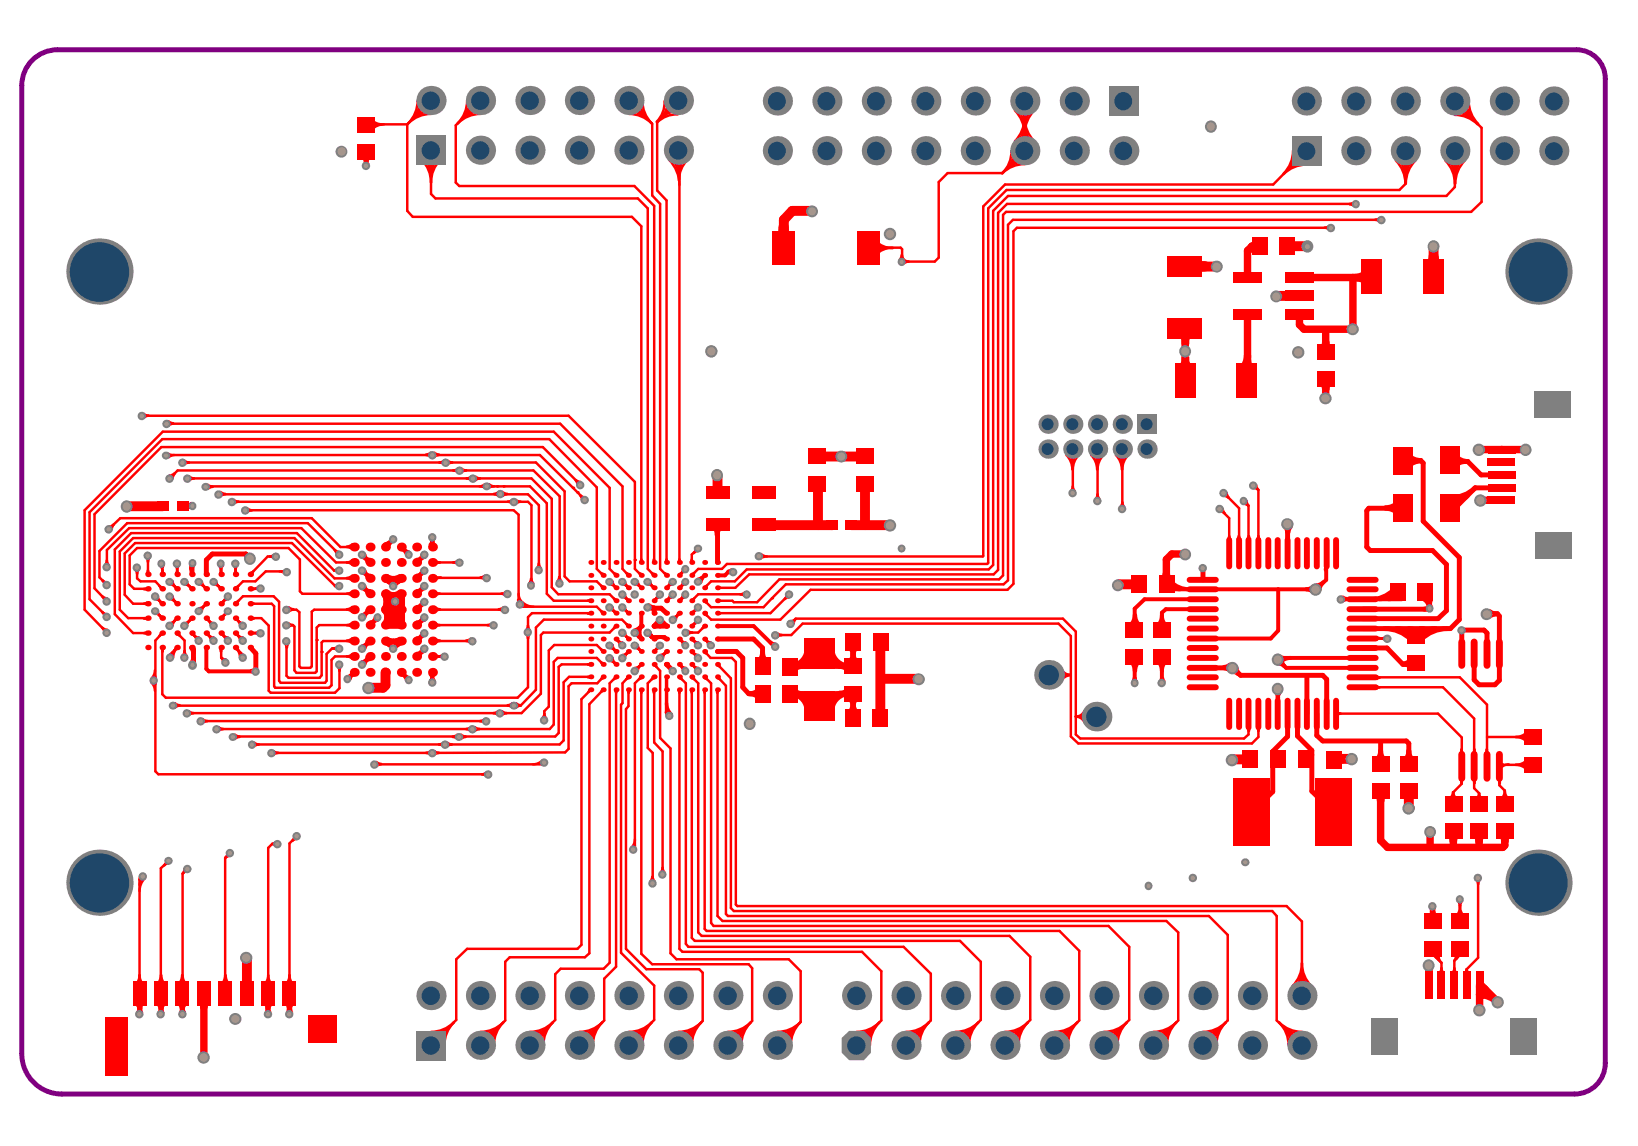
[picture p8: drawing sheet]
<svg xmlns="http://www.w3.org/2000/svg" width="289mm" height="202mm" viewBox="0 0 289 202" stroke-linecap="round" stroke-linejoin="round" font-family="sans-serif">
<path d="M5.7 10.6a6.3 6.3 0 0 1 4.4-1.8h268a5.1 5.1 0 0 1 5.1 5.1v173.6a5.4 5.4 0 0 1-5.5 5.5h-266.8a7.1 7.1 0 0 1-7.1-7.1v-170.8a6.3 6.3 0 0 1 1.9-4.5zM271.9 70.1h4.1v2.4h-4.1zM271.9 95h4.1v2.4h-4.1zM242.9 180.7h2.5v4.1h-2.5zM267.7 180.7h2.4v4.1h-2.4z" fill="none" stroke="#800080" stroke-width=".87"/>
<g fill="#a6968d">
<circle cx="234.8" cy="40.2" r=".39"/>
<circle cx="243.7" cy="38.8" r=".39"/>
<circle cx="61.3" cy="119.8" r=".37"/>
<circle cx="65" cy="121.4" r=".74"/>
<circle cx="45.1" cy="118.5" r=".39"/>
<circle cx="22.3" cy="89.4" r=".72"/>
<circle cx="33.9" cy="89.3" r=".37"/>
<circle cx="33" cy="84.4" r=".39"/>
<circle cx="36.3" cy="85.9" r=".37"/>
<circle cx="60.3" cy="26.7" r=".74"/>
<circle cx="64.5" cy="29.3" r=".39"/>
<circle cx="213.6" cy="22.3" r=".72"/>
<circle cx="239.1" cy="36" r=".37"/>
<circle cx="40.5" cy="150.5" r=".39"/>
<circle cx="29.7" cy="151.8" r=".37"/>
<circle cx="33" cy="153.3" r=".39"/>
<circle cx="157" cy="41.3" r=".74"/>
<circle cx="159" cy="46.2" r=".37"/>
<circle cx="126.5" cy="83.8" r=".72"/>
<circle cx="148.4" cy="80.5" r=".7"/>
<circle cx="162" cy="119.8" r=".74"/>
<circle cx="260.9" cy="79.3" r=".74"/>
<circle cx="214.6" cy="47.1" r=".74"/>
<circle cx="230.6" cy="43.5" r=".44"/>
<circle cx="225.1" cy="52.3" r=".72"/>
<circle cx="252.8" cy="43.5" r=".74"/>
<circle cx="269.1" cy="79.3" r=".74"/>
<circle cx="69.7" cy="106.1" r=".39"/>
<circle cx="157" cy="92.7" r=".74"/>
<circle cx="111.9" cy="104.9" r=".39"/>
<circle cx="123.1" cy="102.6" r=".37"/>
<circle cx="136.7" cy="114.1" r=".39"/>
<circle cx="118.7" cy="118.4" r=".39"/>
<circle cx="114.2" cy="107.1" r=".39"/>
<circle cx="136.7" cy="112.1" r=".39"/>
<circle cx="69.3" cy="95.1" r=".39"/>
<circle cx="69.3" cy="103.4" r=".39"/>
<circle cx="69.3" cy="114.4" r=".39"/>
<circle cx="33.9" cy="117.3" r=".37"/>
<circle cx="44.1" cy="98.6" r=".72"/>
<circle cx="33.9" cy="99.3" r=".37"/>
<circle cx="129.3" cy="100.9" r=".39"/>
<circle cx="120.9" cy="111.6" r=".37"/>
<circle cx="123.1" cy="113.9" r=".37"/>
<circle cx="125.4" cy="113.9" r=".37"/>
<circle cx="123.1" cy="109.3" r=".39"/>
<circle cx="111.9" cy="111.6" r=".39"/>
<circle cx="114.2" cy="111.6" r=".39"/>
<circle cx="209" cy="62" r=".72"/>
<circle cx="118.1" cy="126.3" r=".39"/>
<circle cx="200.1" cy="120.5" r=".37"/>
<circle cx="204.9" cy="120.5" r=".39"/>
<circle cx="109.8" cy="102.6" r=".37"/>
<circle cx="107.5" cy="102.6" r=".37"/>
<circle cx="107.5" cy="107.1" r=".39"/>
<circle cx="123.1" cy="118.4" r=".39"/>
<circle cx="120.9" cy="118.4" r=".37"/>
<circle cx="116.4" cy="116.1" r=".39"/>
<circle cx="123.1" cy="116.1" r=".39"/>
<circle cx="120.9" cy="113.9" r=".35"/>
<circle cx="116.4" cy="113.9" r=".37"/>
<circle cx="118.7" cy="109.3" r=".39"/>
<circle cx="116.4" cy="109.3" r=".39"/>
<circle cx="123.1" cy="107.1" r=".39"/>
<circle cx="120.9" cy="104.9" r=".37"/>
<circle cx="118.7" cy="104.9" r=".39"/>
<circle cx="116.4" cy="104.9" r=".39"/>
<circle cx="120.9" cy="102.6" r=".35"/>
<circle cx="118.7" cy="102.6" r=".37"/>
<circle cx="114.2" cy="102.6" r=".37"/>
<circle cx="111.9" cy="113.8" r=".39"/>
<circle cx="109.8" cy="104.9" r=".39"/>
<circle cx="112" cy="102.6" r=".37"/>
<circle cx="109.8" cy="107.1" r=".39"/>
<circle cx="107.5" cy="113.9" r=".37"/>
<circle cx="109.8" cy="111.6" r=".39"/>
<circle cx="109.8" cy="113.8" r=".39"/>
<circle cx="74.8" cy="114.4" r=".39"/>
<circle cx="74.8" cy="111.7" r=".39"/>
<circle cx="74.8" cy="108.9" r=".39"/>
<circle cx="74.8" cy="106.2" r=".39"/>
<circle cx="74.8" cy="103.4" r=".39"/>
<circle cx="74.8" cy="100.7" r=".39"/>
<circle cx="74.8" cy="97.9" r=".39"/>
<circle cx="87.1" cy="110.3" r=".39"/>
<circle cx="93.6" cy="103.3" r=".37"/>
<circle cx="98.7" cy="102.9" r=".39"/>
<circle cx="76.2" cy="80.3" r=".39"/>
<circle cx="63.8" cy="117.2" r=".39"/>
<circle cx="63.8" cy="114.4" r=".39"/>
<circle cx="63.8" cy="108.9" r=".39"/>
<circle cx="63.8" cy="103.4" r=".39"/>
<circle cx="63.8" cy="100.7" r=".39"/>
<circle cx="59.8" cy="100.7" r=".39"/>
<circle cx="59.8" cy="103.4" r=".39"/>
<circle cx="59.8" cy="114.4" r=".39"/>
<circle cx="59.8" cy="117.2" r=".39"/>
<circle cx="46" cy="111.7" r=".39"/>
<circle cx="42.8" cy="110.4" r=".39"/>
<circle cx="40.2" cy="105.2" r=".39"/>
<circle cx="40.2" cy="107.8" r=".37"/>
<circle cx="37.7" cy="110.4" r=".39"/>
<circle cx="66.6" cy="108.9" r=".37"/>
<circle cx="63.8" cy="97.9" r=".39"/>
<circle cx="59.8" cy="97.9" r=".39"/>
<circle cx="27.4" cy="105.2" r=".39"/>
<circle cx="27.4" cy="107.8" r=".37"/>
<circle cx="29.9" cy="105.2" r=".39"/>
<circle cx="37.7" cy="102.6" r=".37"/>
<circle cx="35.1" cy="102.6" r=".37"/>
<circle cx="32.5" cy="102.6" r=".37"/>
<circle cx="29.9" cy="102.6" r=".37"/>
<circle cx="29.9" cy="84.4" r=".39"/>
<circle cx="31.2" cy="99.4" r=".39"/>
<circle cx="32.2" cy="81.6" r=".39"/>
<circle cx="28.4" cy="99.4" r=".37"/>
<circle cx="29.3" cy="80.4" r=".37"/>
<circle cx="25" cy="73.4" r=".39"/>
<circle cx="29.9" cy="110.4" r=".39"/>
<circle cx="32.5" cy="110.4" r=".39"/>
<circle cx="35.1" cy="107.8" r=".37"/>
<circle cx="42.8" cy="116" r=".39"/>
<circle cx="40.2" cy="113" r=".39"/>
<circle cx="37.7" cy="113" r=".39"/>
<circle cx="35" cy="113" r=".39"/>
<circle cx="32.5" cy="116" r=".39"/>
<circle cx="72.1" cy="120" r=".37"/>
<circle cx="72.1" cy="97.9" r=".37"/>
<circle cx="46" cy="103.8" r=".39"/>
<circle cx="120.9" cy="100.4" r=".37"/>
<circle cx="133.9" cy="98.1" r=".39"/>
<circle cx="123.1" cy="96.8" r=".37"/>
<circle cx="131.7" cy="104.9" r=".37"/>
<circle cx="139.2" cy="104.9" r=".39"/>
<circle cx="50.5" cy="110.3" r=".39"/>
<circle cx="50.5" cy="107.6" r=".39"/>
<circle cx="50.5" cy="113.1" r=".39"/>
<circle cx="19.2" cy="93.4" r=".39"/>
<circle cx="41.5" cy="99.4" r=".39"/>
<circle cx="38.9" cy="99.4" r=".37"/>
<circle cx="139.4" cy="110" r=".39"/>
<circle cx="189.2" cy="87" r=".39"/>
<circle cx="193.6" cy="88.4" r=".39"/>
<circle cx="197.9" cy="89.8" r=".39"/>
<circle cx="221" cy="85.7" r=".39"/>
<circle cx="219.3" cy="88.4" r=".37"/>
<circle cx="215.8" cy="87" r=".39"/>
<circle cx="215.1" cy="89.8" r=".39"/>
<circle cx="244.7" cy="112.7" r=".39"/>
<circle cx="225.4" cy="121.5" r=".72"/>
<circle cx="225.4" cy="116.4" r=".72"/>
<circle cx="257.8" cy="111.2" r=".39"/>
<circle cx="252.3" cy="146.8" r=".7"/>
<circle cx="209" cy="97.8" r=".72"/>
<circle cx="236.5" cy="105.7" r=".39"/>
<circle cx="232" cy="104" r=".74"/>
<circle cx="227.1" cy="92.4" r=".74"/>
<circle cx="212.1" cy="100.2" r=".39"/>
<circle cx="197.2" cy="103.2" r=".7"/>
<circle cx="217.4" cy="117.9" r=".74"/>
<circle cx="252.1" cy="107.3" r=".37"/>
<circle cx="248.5" cy="142.6" r=".74"/>
<circle cx="262.3" cy="108.3" r=".73"/>
<circle cx="217.3" cy="134.1" r=".74"/>
<circle cx="238.4" cy="133.9" r=".74"/>
<circle cx="25.2" cy="154.6" r=".39"/>
<circle cx="52.3" cy="147.5" r=".39"/>
<circle cx="48.9" cy="148.9" r=".39"/>
<circle cx="32.2" cy="178.9" r=".39"/>
<circle cx="28.3" cy="178.9" r=".39"/>
<circle cx="24.6" cy="178.9" r=".39"/>
<circle cx="47.3" cy="178.9" r=".39"/>
<circle cx="51" cy="178.9" r=".39"/>
<circle cx="219.7" cy="152.1" r=".37"/>
<circle cx="210.4" cy="154.9" r=".39"/>
<circle cx="257.5" cy="158.6" r=".37"/>
<circle cx="252.6" cy="159.9" r=".39"/>
<circle cx="260.7" cy="154.9" r=".39"/>
<circle cx="35.9" cy="186.5" r=".74"/>
<circle cx="252" cy="170.3" r=".72"/>
<circle cx="260.9" cy="178.2" r=".74"/>
<circle cx="238.6" cy="58.1" r=".73"/>
<circle cx="143.2" cy="37.3" r=".7"/>
<circle cx="43.4" cy="168.9" r=".73"/>
<circle cx="41.5" cy="179.7" r=".73"/>
<circle cx="132.2" cy="127.7" r=".72"/>
<circle cx="233.8" cy="70.3" r=".73"/>
<circle cx="229" cy="62.2" r=".74"/>
<circle cx="30" cy="116" r=".39"/>
<circle cx="76.2" cy="120.4" r=".39"/>
<circle cx="90.7" cy="124.5" r=".37"/>
<circle cx="88.1" cy="125.8" r=".37"/>
<circle cx="76.2" cy="132.8" r=".39"/>
<circle cx="78.5" cy="131.4" r=".39"/>
<circle cx="78.4" cy="115.8" r=".39"/>
<circle cx="81" cy="130" r=".37"/>
<circle cx="83.3" cy="128.6" r=".39"/>
<circle cx="85.8" cy="127.2" r=".39"/>
<circle cx="83.3" cy="113.1" r=".39"/>
<circle cx="76.2" cy="94.8" r=".39"/>
<circle cx="78.6" cy="81.6" r=".39"/>
<circle cx="81" cy="83" r=".39"/>
<circle cx="81" cy="99.3" r=".39"/>
<circle cx="83.4" cy="84.4" r=".39"/>
<circle cx="90.6" cy="88.6" r=".39"/>
<circle cx="88.2" cy="87.1" r=".37"/>
<circle cx="89.5" cy="104.8" r=".39"/>
<circle cx="89.1" cy="107.6" r=".39"/>
<circle cx="95" cy="100.6" r=".39"/>
<circle cx="85.9" cy="85.8" r=".37"/>
<circle cx="85.8" cy="102" r=".39"/>
<circle cx="102.3" cy="85.6" r=".39"/>
<circle cx="43.2" cy="90" r=".39"/>
<circle cx="40.9" cy="88.6" r=".39"/>
<circle cx="38.5" cy="87.2" r=".39"/>
<circle cx="18.8" cy="111.6" r=".39"/>
<circle cx="18.8" cy="108.8" r=".39"/>
<circle cx="18.8" cy="106.1" r=".39"/>
<circle cx="18.8" cy="103.2" r=".39"/>
<circle cx="29.4" cy="74.8" r=".39"/>
<circle cx="48.7" cy="98.2" r=".39"/>
<circle cx="50.6" cy="100.9" r=".39"/>
<circle cx="47.9" cy="132.8" r=".39"/>
<circle cx="44.4" cy="131.4" r=".37"/>
<circle cx="41.1" cy="130" r=".37"/>
<circle cx="30.5" cy="124.5" r=".37"/>
<circle cx="32.9" cy="125.8" r=".39"/>
<circle cx="35.4" cy="127.2" r=".39"/>
<circle cx="39.8" cy="116.9" r=".39"/>
<circle cx="38.2" cy="128.6" r=".39"/>
<circle cx="26.1" cy="98" r=".39"/>
<circle cx="18.8" cy="100" r=".39"/>
<circle cx="24.1" cy="100.1" r=".39"/>
<circle cx="103.1" cy="88.2" r=".39"/>
<circle cx="91.7" cy="106.6" r=".39"/>
<circle cx="27.1" cy="120" r=".39"/>
<circle cx="107.5" cy="116.1" r=".39"/>
<circle cx="109.8" cy="116.1" r=".39"/>
<circle cx="111.9" cy="118.4" r=".39"/>
<circle cx="86.1" cy="136.6" r=".39"/>
<circle cx="93.1" cy="111.5" r=".39"/>
<circle cx="42.8" cy="113" r=".39"/>
<circle cx="66" cy="134.9" r=".39"/>
<circle cx="96" cy="134.5" r=".39"/>
<circle cx="96" cy="127.1" r=".39"/>
<circle cx="116.8" cy="154.3" r=".39"/>
<circle cx="115.1" cy="155.8" r=".39"/>
<circle cx="111.7" cy="149.9" r=".39"/>
<circle cx="261.1" cy="88.3" r=".74"/>
<circle cx="264.2" cy="176.8" r=".74"/>
<circle cx="202.6" cy="156.3" r=".37"/>
<circle cx="125.5" cy="62" r=".74"/>
<circle cx="159" cy="96.8" r=".35"/>
</g>
<g fill="none" stroke="#f00" stroke-width=".44">
<path d="M22.8 93.2l-3.9 3.8M23.1 94l-2.8 2.9M23.5 94.9l-2.4 2.4M23.8 95.8l-1.8 1.8M24.2 96.7l-1.3 1.3M18.9 106.1h.1M18.9 108.8v.1M20.3 108.3l3.2 3.4M21.1 107.5l1.5 1.5M22.9 103.1l.8 .8M24.2 100.1v1.9M31.2 114.2l-1.2 1.2v.6"/>
<path d="M27.4 136l.5 .6M28.6 122.5l.6 .6M29.8 151.8l-1.4 1.4"/>
</g>
<circle cx="31.2" cy="106.5" r=".22" fill="#f00"/>
<path d="M31.2 109l-1.3 1.3" fill="none" stroke="#f00" stroke-width=".44"/>
<circle cx="31.2" cy="109" r=".22" fill="#f00"/>
<path d="M28.6 99.6v1.7M27.4 107.8l1.2 1.2M27.4 102.5l1.2 1.4" fill="none" stroke="#f00" stroke-width=".44"/>
<circle cx="31.2" cy="99.4" r=".22" fill="#f00"/>
<path d="M31.2 99.4v1.9M29.9 102.5l1.3 1.4" fill="none" stroke="#f00" stroke-width=".44"/>
<circle cx="31.2" cy="103.9" r=".22" fill="#f00"/>
<path d="M31.3 83l-1.4 1.4M32.6 113v3M33.1 153.2l-.9 .9" fill="none" stroke="#f00" stroke-width=".44"/>
<path d="M36.4 118l.4 .4" fill="none" stroke="#f00" stroke-width=".7"/>
<circle cx="37.7" cy="113" r=".22" fill="#f00"/>
<path d="M33.9 114.2l.2 .4v2.4l-.1 .1v.2" fill="none" stroke="#f00" stroke-width=".87"/>
<path d="M36.4 114.2v3.8" fill="none" stroke="#f00" stroke-width=".7"/>
<circle cx="33.9" cy="111.7" r=".22" fill="#f00"/>
<path d="M33.9 109l-1.3 1.3M36.4 106.5l-1.3 1.3" fill="none" stroke="#f00" stroke-width=".44"/>
<circle cx="33.9" cy="109" r=".22" fill="#f00"/>
<path d="M36.4 109l1.3 1.3" fill="none" stroke="#f00" stroke-width=".44"/>
<circle cx="36.4" cy="109" r=".22" fill="#f00"/>
<path d="M32.6 102.5l1.3 1.4" fill="none" stroke="#f00" stroke-width=".44"/>
<circle cx="33.9" cy="103.9" r=".22" fill="#f00"/>
<path d="M35.1 102.5l1.3 1.4M39 114.2v1.8l.8 .8M42.9 115.5v.5M40.6 150.4l-.9 .9" fill="none" stroke="#f00" stroke-width=".44"/>
<path d="M34 99.3l-.1 2M34 89.2l-.1 .1" fill="none" stroke="#f00" stroke-width=".87"/>
<circle cx="42.9" cy="115.5" r=".22" fill="#f00"/>
<path d="M41.5 114.2l1.4 1.3" fill="none" stroke="#f00" stroke-width=".44"/>
<path d="M44.2 114.2l.9 1.1v3.1" fill="none" stroke="#f00" stroke-width=".87"/>
<circle cx="39" cy="111.7" r=".22" fill="#f00"/>
<path d="M40.2 107.8l-1.2 1.2M41.5 109l1.4 1.3" fill="none" stroke="#f00" stroke-width=".44"/>
<g fill="#f00">
<circle cx="39" cy="109" r=".22"/>
<circle cx="39" cy="106.5" r=".22"/>
</g>
<path d="M45 102.5h-2.1l-1.4 1.4" fill="none" stroke="#f00" stroke-width=".44"/>
<circle cx="39" cy="103.9" r=".22" fill="#f00"/>
<g fill="none" stroke="#f00" stroke-width=".44">
<path d="M39 99.4v1.9M41.5 99.4v1.9M47.2 98.2h1.5M46.1 109l1.3 1.3M46.9 100.8l3.7 .1M47.9 106.5l.5 .4M50.5 113.1v6.1M50.5 110.3h1.2l.2 .2M50.5 107.5h1.8M51.9 118.2l.4 .5M57 113.1l-.3 .2v1.7M47.4 121.8l.3 .4"/>
<path d="M48.4 121.1l.1 .2M49.2 120.1l.3 .3M57.6 120.1l-.3 .3M58.5 120.9l-.5 .4M49 148.9h-1l-.7 .7M51.1 178.8v.1"/>
</g>
<circle cx="56.7" cy="115" r=".22" fill="#f00"/>
<path d="M55 117.5l-.3 .3h-1.6M55.4 107.5l-.4 .4M55.9 118.4l-.3 .3M56.3 110.3l-.4 .4M56.7 115v4.1M58.6 114.4l-1 .9M59.1 115.8l-.6 .6M65.3 113.1l-1.4 1.3" fill="none" stroke="#f00" stroke-width=".44"/>
<circle cx="65.3" cy="113.1" r=".22" fill="#f00"/>
<path d="M65.3 115.8l-1.4 1.4" fill="none" stroke="#f00" stroke-width=".44"/>
<g fill="#f00">
<circle cx="65.3" cy="115.8" r=".22"/>
<circle cx="62.5" cy="118.6" r=".22"/>
<circle cx="65.3" cy="110.3" r=".22"/>
</g>
<path d="M65.3 107.5l-1.4 1.4" fill="none" stroke="#f00" stroke-width=".44"/>
<g fill="#f00">
<circle cx="65.3" cy="107.5" r=".22"/>
<circle cx="65.3" cy="110.3" r=".22"/>
</g>
<path d="M63.9 103.3l1.4 1.4M63.9 100.6l1.4 1.4" fill="none" stroke="#f00" stroke-width=".44"/>
<g fill="#f00">
<circle cx="65.3" cy="99.2" r=".22"/>
<circle cx="65.3" cy="102" r=".22"/>
<circle cx="65.3" cy="104.7" r=".22"/>
</g>
<path d="M60.1 96.5h2.4" fill="none" stroke="#f00" stroke-width=".44"/>
<path d="M68 120.9l-.4 .4" fill="none" stroke="#f00" stroke-width="1.7"/>
<g fill="#f00">
<circle cx="70.8" cy="118.6" r=".22"/>
<circle cx="70.8" cy="107.5" r=".44"/>
<circle cx="70.8" cy="110.3" r=".44"/>
</g>
<path d="M68.3 107.3l.2 .2h2.3M68.4 107.9v1.9l1-.9M70.8 107.5v2.8l-1.4-1.4M70.8 107.5l-1.4 1.4" fill="none" stroke="#f00" stroke-width="1.3"/>
<path d="M68.3 107.3l-.3 .2 1.4 1.4M68.4 109.8l-.4 .5" fill="none" stroke="#f00" stroke-width=".87"/>
<circle cx="68.3" cy="107.3" r=".65" fill="#f00"/>
<path d="M68 110.3h2.8" fill="none" stroke="#f00" stroke-width="1.3"/>
<path d="M70.8 102h-2.8l1.4 1.3" fill="none" stroke="#f00" stroke-width=".87"/>
<circle cx="69.4" cy="103.3" r=".35" fill="#f00"/>
<path d="M70.8 102l-1.4 1.3" fill="none" stroke="#f00" stroke-width=".87"/>
<circle cx="69.4" cy="103.3" r=".35" fill="#f00"/>
<path d="M68 104.7l.4 .5M69.4 102v1.3M70.8 104.7l-.4 .5" fill="none" stroke="#f00" stroke-width=".87"/>
<path d="M70.8 96.5l1.3 1.3" fill="none" stroke="#f00" stroke-width=".44"/>
<g fill="#f00">
<circle cx="70.8" cy="96.5" r=".22"/>
<circle cx="68" cy="96.5" r=".44"/>
</g>
<path d="M69.4 95.1l-1.4 1.4" fill="none" stroke="#f00" stroke-width=".87"/>
<path d="M71.8 37.2l1 1M76 34.2l.8 .8M76.3 94.7v1.8M90.6 90l.9 .8M93.1 88.5l.6 .6M76.3 115.8h2.2M76.4 101.9l-.1 .1M91.5 106.3l.7 .7M93.8 108.2l-.7 .7v2.6M88.2 125.8h3.8M90.7 124.5h1.1M93.1 121.2l-1.8 1.9" fill="none" stroke="#f00" stroke-width=".44"/>
<circle cx="88.9" cy="85.8" r=".22" fill="#f00"/>
<g fill="none" stroke="#f00" stroke-width=".44">
<path d="M38.6 87.2h54.5M40.9 88.5h52.2M88.9 85.8h4.6M95.8 111.6l-.4 .4M97.3 103.6l1.2 1.2M97.8 113.8l-1 .9M98.4 116.1l-.7 .7M99.1 117.2l-.6 .4M99.6 101.7l.9 .8M96 134.5l-.3 .3M96.8 124.6l-.8 .8M97.7 127.8l-.7 .8"/>
<path d="M98.5 129.3l-.6 .6M99.4 130.6l-.7 .7M100.3 132.1l-.6 .6M100.8 120.5l-.5 .6M98.9 170.9l-1 .9"/>
</g>
<circle cx="101.1" cy="86.1" r=".22" fill="#f00"/>
<path d="M101.9 86.8l1.3 1.4M105.3 116.1l1.1 1.1M105.3 113.8l1.1 1.1M105.3 107l1.1 1.2M105.3 100.4l1.1 1.1M105.3 102.5l1.1 1.2M104.2 121.7l-1.6 1.6M106.4 121.7l-2.4 2.5M102.6 166.7l-.7 .7M107.5 169.8l-1 1.1" fill="none" stroke="#f00" stroke-width=".44"/>
<g fill="#f00">
<circle cx="103.2" cy="88.2" r=".22"/>
<circle cx="101.9" cy="86.8" r=".22"/>
</g>
<path d="M109.8 120.5v3.5l-.3 .3M110.9 121.7v2.9l-.5 .5M114.3 131.9l.8 .9" fill="none" stroke="#f00" stroke-width=".44"/>
<circle cx="113.1" cy="114.9" r=".22" fill="#f00"/>
<path d="M110.9 114.9l-1.1 1.2" fill="none" stroke="#f00" stroke-width=".44"/>
<circle cx="113.1" cy="117.2" r=".22" fill="#f00"/>
<path d="M109.7 109.3l1.2 1.1M109.8 107.1l1.1 1.1M112 113.8l1.1 1.1M113.1 117.2l-1.1 1.1" fill="none" stroke="#f00" stroke-width=".44"/>
<g fill="#f00">
<circle cx="110.9" cy="108.2" r=".22"/>
<circle cx="114.3" cy="111.6" r=".35"/>
</g>
<path d="M113.1 108.2v2.2" fill="none" stroke="#f00" stroke-width=".7"/>
<circle cx="113.1" cy="110.4" r=".35" fill="#f00"/>
<path d="M114.3 111.6l.7 .8" fill="none" stroke="#f00" stroke-width=".7"/>
<circle cx="115" cy="112.4" r=".35" fill="#f00"/>
<path d="M113.1 110.4l-1.1 1.2M114.3 111.6l.7 .8" fill="none" stroke="#f00" stroke-width=".7"/>
<circle cx="112" cy="111.6" r=".35" fill="#f00"/>
<path d="M112.8 110.8v1.6l-.8-.8" fill="none" stroke="#f00" stroke-width=".7"/>
<circle cx="112.8" cy="110.8" r=".35" fill="#f00"/>
<path d="M114.3 107.1l.1 .2" fill="none" stroke="#f00" stroke-width=".87"/>
<path d="M109.8 100.4l1.1 1.1M109.8 102.5l1.1 1.2M112 100.4l1.1 1.1M112 102.5l1.1 1.2" fill="none" stroke="#f00" stroke-width=".44"/>
<g fill="#f00">
<circle cx="113.1" cy="103.7" r=".22"/>
<circle cx="110.9" cy="103.7" r=".22"/>
<circle cx="109.8" cy="104.8" r=".22"/>
</g>
<path d="M111.5 38.2l1.6 1.7M117.6 114.9l-1.2 1.2M116.4 130.2l1.9 1.8M119.8 167.4l.6 .5M121 166.5l.4 .5" fill="none" stroke="#f00" stroke-width=".44"/>
<path d="M117.6 121.7v4l.5 .5" fill="none" stroke="#f00" stroke-width=".61"/>
<g fill="#f00">
<circle cx="116.4" cy="116.1" r=".22"/>
<circle cx="116.4" cy="113.8" r=".22"/>
<circle cx="122" cy="117.2" r=".22"/>
<circle cx="119.8" cy="117.2" r=".22"/>
</g>
<path d="M119.8 117.2l1.2 1.1" fill="none" stroke="#f00" stroke-width=".44"/>
<g fill="#f00">
<circle cx="122" cy="114.9" r=".22"/>
<circle cx="117.6" cy="117.2" r=".44"/>
</g>
<path d="M117.6 117.2l1.1 1.1" fill="none" stroke="#f00" stroke-width=".87"/>
<g fill="#f00">
<circle cx="122" cy="106" r=".22"/>
<circle cx="119.8" cy="108.2" r=".22"/>
</g>
<path d="M119.8 108.2l-1.1 1.1" fill="none" stroke="#f00" stroke-width=".44"/>
<circle cx="117.6" cy="110.4" r=".44" fill="#f00"/>
<path d="M116.4 110.4v-1.1l1.2 1.1" fill="none" stroke="#f00" stroke-width=".87"/>
<circle cx="122" cy="110.4" r=".22" fill="#f00"/>
<path d="M116.6 107.3l1 .9" fill="none" stroke="#f00" stroke-width=".87"/>
<circle cx="118.7" cy="104.8" r=".22" fill="#f00"/>
<path d="M118.7 102.5l-1.1 1.2" fill="none" stroke="#f00" stroke-width=".44"/>
<g fill="#f00">
<circle cx="118.7" cy="102.5" r=".22"/>
<circle cx="116.4" cy="104.8" r=".22"/>
</g>
<path d="M116.4 100.4l1.2 1.1M121 100.4l-1.2 1.1" fill="none" stroke="#f00" stroke-width=".44"/>
<g fill="#f00">
<circle cx="119.8" cy="101.5" r=".22"/>
<circle cx="122" cy="99.2" r=".22"/>
</g>
<g fill="none" stroke="#f00" stroke-width=".44">
<path d="M128.2 99.5l-.9 .9h-4.1M121 102.6l-1.2 1.1M124.3 114.9l1 1.2h3.8M124.3 108.2l1.1 1.1M124.3 106l1.1 1.1M124.3 110.4l-1.1 1.2M125.4 102.5l-1.1 1.2M126.6 106h2.6M123.2 164.5l.6 .6M123.3 171l.6 .6M124.3 163.9l.3 .3M125.4 162.8l.5 .5"/>
<path d="M128 161.2l.4 .4"/>
</g>
<circle cx="124.3" cy="101.5" r=".35" fill="#f00"/>
<path d="M124.3 101.5l-1.1 1.1M128.5 100.9l-.6 .6h-1.3" fill="none" stroke="#f00" stroke-width=".7"/>
<path d="M140.4 109.1l-.9 .9M141.6 110l-2 2h-2.8M129.8 159.6l.3 .2M132.1 170.1l.6 .7M139.1 169.2l2.1 2.1" fill="none" stroke="#f00" stroke-width=".44"/>
<path d="M134.5 114.3v3.2M131 121.2l1.1 1.2h2.4" fill="none" stroke="#f00" stroke-width=".87"/>
<circle cx="136.8" cy="112" r=".22" fill="#f00"/>
<path d="M139.7 37.2l-1.4 1.6" fill="none" stroke="#f00" stroke-width="1.7"/>
<circle cx="146.7" cy="92.6" r=".87" fill="#f00"/>
<g fill="none" stroke="#f00" stroke-width=".44">
<path d="M167.2 30.5l-1.6 1.6M177.5 37.4l-.6 .5M177.6 36l-1.5 1.5M247.9 32.5l-1.1 1M158.9 43.7l.2 .2v2.2M165.6 45.4l-.7 .7M179.4 40.2l-.6 .6M173.4 98.1l-.1 .1M174.3 99.3l-.2 .2M175.2 99.6l-.8 .8M215.2 89.7l1.6 1.7M215.9 86.9l2.7 2.7"/>
<path d="M221.1 85.6l.9 .8M176.1 100.5l-.8 .8M176.9 101.5l-.7 .7M177.8 102.4l-.8 .7M186.7 110l2.2 2.2M187.5 109.1l2.3 2.3M188.9 129.9l1.3 1.2M189.8 129.6l.7 .7M222 130l-1.2 1.1M186.9 164.2l3.5 3.5M224.4 160.7l.8 .9M252.7 167.4v.9"/>
<path d="M254.3 169.8v3.9"/>
</g>
<path d="M225.2 52.2l-.1 .1M197.4 103.1l-.1 .1" fill="none" stroke="#f00" stroke-width="1.7"/>
<path d="M200.1 107.4v3.7M205.6 107.5l-.7 .6v3M225.6 116.1l-.2 .2 1.5 1.5M233.9 102.3l-1.7 1.6M200.1 120.3l.2 .1M225.4 121.5v4.4" fill="none" stroke="#f00" stroke-width=".7"/>
<path d="M250.6 81.2l.4 .5M212.2 100.2v2.1M217.4 117.8l1.4 1.3M244.7 114.3l2.8 2.9M249.8 116.6l-.6 .6M250.7 110.9l-.9 .9M252.2 107.3l-.1 .2M228.9 129.8l2.5 2.6v.8M232.3 129.7l1 1" fill="none" stroke="#f00" stroke-width=".87"/>
<path d="M209 57.9v4M229.2 57.3l.8 .8M252.1 170.3v3.4" fill="none" stroke="#f00" stroke-width="1.3"/>
<circle cx="261" cy="178.2" r=".65" fill="#f00"/>
<path d="M257.8 135.2v3l-1.4 1.5M260 135.2v3.8l.9 .9M264.5 135.2v3.3l.9 1M256.5 169.5v4.2M257.5 167.4v1M258.6 171.2v2.5M258.7 171v2.7" fill="none" stroke="#f00" stroke-width=".44"/>
<path d="M258.9 81.4l2.3 2.4M260.2 86.1l-3.6 3.5h-.9M257.4 109.3l-1.6 1.6M257.8 111.1h4M264.1 108.2l.4 .5" fill="none" stroke="#f00" stroke-width=".87"/>
<path d="M265.4 149.1l-.3 .4" fill="none" stroke="#f00" stroke-width="1.3"/>
<circle cx="264.8" cy="79.3" r=".65" fill="#f00"/>
<g fill="none" stroke="#f00" stroke-width=".44">
<path d="M17.5 97.2v4.6M18.9 97v3M21.2 91.4l-2 1.9M26.1 98v3.3M22 104.9l1.5 1.6M27.4 105.2l1.2 1.3M28.6 111.7l-1.2 1.3M28.6 114.2v8.3M29.9 105.2l1.3 1.3M33.9 111.7l1.2 1.3M36.4 111.7l1.3 1.3M39 111.7l1.2 1.3"/>
<path d="M40.2 105.2l-1.2 1.3M41.5 111.7l1.4 1.3M42.9 105.2l-1.4 1.3M47.4 110.3v11.5M48.3 105.2l.9 .9v14M48.4 106.9v14.2M50.5 119.2l.4 .4M51.9 110.5v7.7M55.9 110.7v2.2M52.4 147.5l-1.3 1.3M28.4 175.3v3.6M32.2 175.3v3.6"/>
<path d="M47.3 175.3v3.6M51.1 175.3v3.5"/>
</g>
<path d="M37.4 97.7l-1 1.1v2.5M43.4 97.7l.8 .8" fill="none" stroke="#f00" stroke-width=".87"/>
<path d="M43.6 168.9v6.4" fill="none" stroke="#f00" stroke-width="1.7"/>
<circle cx="55.9" cy="112.9" r=".22" fill="#f00"/>
<path d="M64.6 26.8v2.3M53.2 93.2l6.1 6M63.9 97.8l1.4 1.4M55 107.9v9.6M55.9 112.9v5.5M56.7 119.1l-.3 .5M57.6 115.3v4.8M58.5 116.4v4.5M62.5 118.6l-1.2 1.1M70.8 118.6l1.3 1.3" fill="none" stroke="#f00" stroke-width=".44"/>
<circle cx="69.4" cy="106.1" r=".44" fill="#f00"/>
<path d="M68.3 105v2.3l2.1-2.1h-2M70.8 104.7v2.8l-1.4-1.4" fill="none" stroke="#f00" stroke-width="1.3"/>
<path d="M68.4 105.2l1 .9" fill="none" stroke="#f00" stroke-width=".87"/>
<circle cx="70.8" cy="113.1" r=".44" fill="#f00"/>
<path d="M68 113.1h2.8l-1.4 1.3M68.1 113v.2l1.3 1.2M69.4 113.1v1.3" fill="none" stroke="#f00" stroke-width=".87"/>
<path d="M68 118.6v2.3" fill="none" stroke="#f00" stroke-width="1.7"/>
<g fill="none" stroke="#f00" stroke-width=".44">
<path d="M71.8 21.9v15.3M76 26.5v7.7M80.4 22.1v10.1M95.1 89.1v11.4M95.2 80.3l5.9 5.8M99.6 86.7v15M105.3 86v14.4M107.5 86.1v14.3M76.3 118.6v1.7M93.1 111.5v9.7M95.4 112v10.4M96.5 104.7l1.2 1.3"/>
<path d="M96.8 114.7v9.9M97.7 116.8v11M98.5 117.6v11.7M100.4 119.4l-1 .9M106.4 119.4l-1 1.1M109.8 104.8l1.1 1.2M109.8 111.6l1.1 1.1M113.1 119.4l-1.1 1.1M96 125.4v1.6M115.1 132.8v23M89.9 168.9l-.8 .7v10.4M97.9 171.8v8.1"/>
<path d="M104 168.2l-.8 .7M106.6 172.6v7.4l-4.4 4.4M110.4 167.4l3.6 3.6M113.1 168.2l1.9 1.9"/>
</g>
<circle cx="110.9" cy="112.7" r=".22" fill="#f00"/>
<path d="M109.8 85.8v14.6M112 85v13.8M110.9 119.4l-1.1 1.1" fill="none" stroke="#f00" stroke-width=".44"/>
<path d="M112.8 112.4l.3 .3" fill="none" stroke="#f00" stroke-width=".7"/>
<circle cx="112" cy="98.8" r=".22" fill="#f00"/>
<path d="M112.5 35l1.8 1.8M115 21.8v12.7M112 98.8v1.6M119.8 112.7l1.2 1.1M116.9 132.5v21.7M118.3 168.2l1 1" fill="none" stroke="#f00" stroke-width=".44"/>
<circle cx="119.8" cy="112.7" r=".22" fill="#f00"/>
<path d="M118.7 104.8l-1.1 1.2M119.8 119.4l1.2 1.1M121 104.8l-1.2 1.2" fill="none" stroke="#f00" stroke-width=".44"/>
<path d="M117.6 119.4v2.3" fill="none" stroke="#f00" stroke-width=".61"/>
<path d="M117.2 112.4l.4 .3" fill="none" stroke="#f00" stroke-width=".7"/>
<circle cx="122" cy="112.7" r=".22" fill="#f00"/>
<path d="M115.9 21.5v12.1l1.7 1.8M122 97.8v1.4M124.3 119.4l1.1 1.1M124.3 112.7l1.1 1.1M126.6 119.4l1.4 1.6M126.6 117.2l2.3 2.4M123.9 171.6v8.5M126.6 161.6l.8 .9M132.7 170.8v9.3" fill="none" stroke="#f00" stroke-width=".44"/>
<path d="M126.6 92.6v6.6" fill="none" stroke="#f00" stroke-width=".87"/>
<path d="M126.6 83.8v3.1" fill="none" stroke="#f00" stroke-width="1.7"/>
<circle cx="136.2" cy="105.5" r=".22" fill="#f00"/>
<g fill="none" stroke="#f00" stroke-width=".44">
<path d="M165.6 32.1v13.3M177.3 32.5l-3.9 3.9M177.5 33.5l-3.2 3.3M177.8 34.6l-2.6 2.6M189.2 79.2v7.7M193.6 79.2v9.1M198 79.2v10.5M216.8 91.4v6.1M218.6 89.6v7.9M222 86.4v11.1M136.2 105.5l-1.5 1.6M143 104l-5.4 5.3"/>
<path d="M188.9 112.2v17.7M189.8 111.4v18.2M222 125.9v4.1M141.2 171.3v9l-4.1 4.1M152.1 167.9l3.4 3.4v8.7l-4.4 4.4M159.4 167l4.8 4.7v8.3l-4.4 4.4M173 169.6v10.3M181.7 168.8v11.1M190.4 167.7v12.3l-4.4 4.4M207.8 164.5v15.5M216.6 164.9v15.1M225.2 161.6v18.4"/>
<path d="M229.6 162.5v13.1"/>
</g>
<path d="M131 116.1v5.1M132.9 112.7l1.6 1.6M230.5 119.3v6.6M224.5 132.5v7.1l-3.7 3.6M228.9 125.9v3.9M231.4 133.2v6.4M232.3 125.9v3.8" fill="none" stroke="#f00" stroke-width=".87"/>
<path d="M138.3 38.8v4.9M152.6 85.4v7.2M155.3 113.2v13.4M217.4 133.9l-.1 .1M238.5 133.9h-3.3" fill="none" stroke="#f00" stroke-width="1.7"/>
<path d="M200.1 115.9v4.4M201.9 105.7l-1.8 1.7M204.9 115.9v4.5M225.5 103.9v7.3l-1.4 1.4" fill="none" stroke="#f00" stroke-width=".7"/>
<path d="M229.2 48.9h.1M229.2 55.4v1.9M209 61.9v5.2" fill="none" stroke="#f00" stroke-width="1.3"/>
<circle cx="236.5" cy="105.7" r=".35" fill="#f00"/>
<path d="M233.9 97.7v4.6M236.5 105.7h3.9" fill="none" stroke="#f00" stroke-width=".7"/>
<path d="M238.6 48.9v9.2M243.5 139.6v8.6l1.2 1.3M252.3 146.7v2.7M256.4 146.7v2.7M260.9 146.7v2.6M265.4 146.7v2.4M36 175.3v11.2M261 173.7v4.5" fill="none" stroke="#f00" stroke-width="1.3"/>
<path d="M32.2 89.3h1.7M251 81.7v10.2M257.4 98.3v11M252.2 104.5v2.8M257.8 111.1v4.2M260 115.3v4.6l.9 .9M264.5 108.7v11.3l-.8 .8M243.5 130.8v3.9" fill="none" stroke="#f00" stroke-width=".87"/>
<g fill="none" stroke="#f00" stroke-width=".44">
<path d="M110.9 17.7l4.1 4.1M119.7 17.7l-3.8 3.8M180.8 17.8v8.8M256.6 17.8l4.7 4.7v13.1l-1.8 1.8M113.1 39.9v59.3M114.3 36.8v63.6M116.4 36v64.4M117.6 35.4v63.8M119.8 26.5v72.7M173.4 36.4v61.7M174.3 36.8v62.5M175.2 37.2v62.4"/>
<path d="M176.1 37.5v63M176.9 37.9v63.6M177.8 39.7v62.7M247.9 26.6v5.9M256.6 26.6v6.4M178.8 40.8v62.2M14.9 90v17.5l4 4.1M15.8 90.4v15.3M16.7 90.7v13.1M20.3 96.9v11.4M21.1 97.3v10.2M22 97.6v7.3"/>
<path d="M22.4 92.3l-4.9 4.9M22.9 98v5.1M54.3 92.3l5.6 5.5M59.3 99.2h3.2M91.5 90.8v15.5M93.7 89.1v14.1M96.5 88.8v15.9M97.3 88v15.6M98.7 87.5v15.4M17.5 101.8l1.4 1.4M22.6 109h3.5M23.5 111.7h2.6"/>
<path d="M23.5 106.5h2.6M23.7 103.9h2.4M24.2 102l.6 .5h2.6M27.4 113v23M37.7 102.5l1.3 1.4M42.9 105.2h5.4M44.2 111.7h1.8M44.2 109h1.9M44.2 106.5h3.7M44.2 103.9h1.7M46.9 100.8l-1.9 1.7M52.3 118.7h3.3"/>
<path d="M52.3 107.5l.5 .5M52.8 117.5l.3 .3M52.9 104.3l.4 .4h9.2M55.4 107.5h7.1M56.3 110.3h6.2M57 113.1h5.5M58.6 114.4h1.3M58.9 100.6h1M59 102h3.5M59.1 115.8h3.4M59.1 103.3h.8M66.6 108.9l-1.3 1.4"/>
<path d="M76.3 113.1h7.1M116.4 118.3v11.9M128.9 119.6v40.6M129.8 116.8v42.8M48.5 121.3h9.5M49.5 120.4h7.8M59.9 121.4l-.8 .8h-11.4M83.4 128.6h13.6M94.5 121.7l-2.7 2.8M95.4 122.4l-3.4 3.4M99.4 120.3v10.3M100.3 121.1v11"/>
<path d="M102.6 123.3v43.4M104 124.2v44M107.5 120.5v49.3M109.5 124.3v43.8M110.4 125.1v42.3M112 120.5v29.3M113.1 121.7v46.5M114.3 120.5v11.4M118.3 132v36.2M119.8 121.7v45.7M121 120.5v46M122 121.7v43.7"/>
<path d="M123.2 120.5v44M124.3 121.7v42.2M125.4 120.5v42.3M126.6 121.7v39.9M128 121v40.2M256.4 139.7v2.1M257.8 130.1v5.1M260 126.8v8.4M260.9 139.9v1.9M265.4 139.5v2.3M28.4 153.2v22.1M32.2 154.1v21.2"/>
<path d="M39.7 151.3v24M47.3 149.6v25.7M51.1 148.8v26.5M252.7 159.8v2.7M257.5 158.6v3.9M260.7 154.8v14.1l-2 2.1M252.7 168.3l1.6 1.5M257.5 168.4l-1 1.1"/>
</g>
<path d="M252.9 43.4v5.8M22.4 89.3h6.3M65 121.3h2.6" fill="none" stroke="#f00" stroke-width="1.7"/>
<circle cx="73.5" cy="113.1" r=".22" fill="#f00"/>
<path d="M74.9 114.4l-1.4 1.4" fill="none" stroke="#f00" stroke-width=".44"/>
<circle cx="73.5" cy="115.8" r=".22" fill="#f00"/>
<path d="M74.9 106.1l-1.4 1.4M74.9 108.9l-1.4 1.4M76.3 107.5h12.8M76.3 110.3h10.8M95.9 109.3l-1.4 1.4" fill="none" stroke="#f00" stroke-width=".44"/>
<circle cx="73.5" cy="110.3" r=".22" fill="#f00"/>
<path d="M76.3 99.2h4.8M74.9 100.6l-1.4 1.4M76.3 104.7h13.3M76.4 101.9h9.5" fill="none" stroke="#f00" stroke-width=".44"/>
<circle cx="73.5" cy="102" r=".22" fill="#f00"/>
<path d="M74.9 103.3l-1.4 1.4" fill="none" stroke="#f00" stroke-width=".44"/>
<circle cx="73.5" cy="104.7" r=".22" fill="#f00"/>
<path d="M93.1 87.2l2 1.9M93.5 85.8l3 3" fill="none" stroke="#f00" stroke-width=".44"/>
<circle cx="87.7" cy="85.8" r=".22" fill="#f00"/>
<g fill="none" stroke="#f00" stroke-width=".44">
<path d="M80.4 32.2l.6 .6M31.3 83h62.8M33.4 84.4h60.3M36 85.8h52.9M76.3 80.3h18.9M78.6 81.6h15.9M98.4 116.1h6.9M99.1 117.2h5.1M100.8 120.5h4.6M115.4 131l1.5 1.5M98.9 170.9h7.6M108.7 170.5l-2.1 2.1"/>
<path d="M114 171h9.3M122 165.4l.5 .6"/>
</g>
<circle cx="115.4" cy="117.2" r=".22" fill="#f00"/>
<path d="M100.4 119.4h3.8M107.5 116.1l1.2 1.1M115.4 117.2l1 1.1" fill="none" stroke="#f00" stroke-width=".44"/>
<circle cx="108.7" cy="117.2" r=".22" fill="#f00"/>
<path d="M107.5 113.8l1.2 1.1M107.5 107.1l1.2 1.1M116.4 113.8l-1 1.1M122 117.2l1.2 1.1M122 114.9l1.2 1.2" fill="none" stroke="#f00" stroke-width=".44"/>
<circle cx="108.7" cy="108.2" r=".22" fill="#f00"/>
<path d="M108.7 110.4l-1.2 1.2M123.2 107.1l-1.2 1.1" fill="none" stroke="#f00" stroke-width=".44"/>
<circle cx="115.4" cy="110.4" r=".44" fill="#f00"/>
<path d="M114.4 107.3h2.2M115.4 107.3v.9M116.4 109.3l-1 1.1h2.2" fill="none" stroke="#f00" stroke-width=".87"/>
<path d="M115 112.4h2.2" fill="none" stroke="#f00" stroke-width=".7"/>
<path d="M114.3 102.5l1.1 1.2M121 111.6h2.2M123.2 109.3l-1.2 1.1M123.2 100.4l-1.2 1.1" fill="none" stroke="#f00" stroke-width=".44"/>
<circle cx="115.4" cy="103.7" r=".22" fill="#f00"/>
<path d="M98.5 104.8h9M100.5 102.5h4.8M107.5 100.4l1.2 1.1M114.3 100.4l1.1 1.1" fill="none" stroke="#f00" stroke-width=".44"/>
<circle cx="108.7" cy="103.7" r=".22" fill="#f00"/>
<path d="M101.1 86.1l.8 .7M123.2 96.8l-1.2 1M107.5 102.5l1.2 1.2M126.6 108.2h9.3M129.1 116.1l.7 .7M129.2 106l.2 .2h4.1M131.7 100.4l-2.1 2.1M132.2 101.3l-2.5 2.4h-3.1M128.9 160.2l.5 .5" fill="none" stroke="#f00" stroke-width=".44"/>
<path d="M126.6 114.9h3.3l1.1 1.2M139.3 117.5h10.5M150.5 113.2v4.3M139.3 122.4h10.5" fill="none" stroke="#f00" stroke-width=".87"/>
<path d="M126.6 110.4h6.3M128.5 100.9h1.1M136.6 114h.2" fill="none" stroke="#f00" stroke-width=".7"/>
<path d="M144.3 92.6h2.4" fill="none" stroke="#f00" stroke-width="1.7"/>
<circle cx="150.1" cy="92.6" r=".65" fill="#f00"/>
<path d="M139.7 37.2h3.5M225.2 52.2h4M227.1 43.4h3.5M134.8 92.6h9.5M144.1 80.5h8.5M150.1 92.6h2.5M197.4 103.1h3.5" fill="none" stroke="#f00" stroke-width="1.7"/>
<path d="M167.2 30.5h9.6M178.7 38.8l-.9 .9M159.1 46.1h5.8M219.3 88.3l.9 .9M178.8 103l-1.1 1M185 119h3.8M189.8 126.4h3.6M220.2 129.6l-.8 .7M195.5 163.3l3.7 3.7M205.7 162.5l2.1 2" fill="none" stroke="#f00" stroke-width=".44"/>
<path d="M222.3 43.4h-1.5l-.8 .8v4.7M233.8 58.2v3.9M206.7 97.7h2.3" fill="none" stroke="#f00" stroke-width="1.3"/>
<path d="M227.1 92.4v5.1M212.2 117.8h5.2M218.8 119.1h14.5M227.1 129.9l-2.6 2.6" fill="none" stroke="#f00" stroke-width=".87"/>
<path d="M234 97.5l-.1 .2M212.2 103.9h20" fill="none" stroke="#f00" stroke-width=".7"/>
<circle cx="248.5" cy="142.5" r=".87" fill="#f00"/>
<g fill="none" stroke="#f00" stroke-width=".87">
<path d="M241.1 96.5l.6 .6h11M247.5 89.6h-6.1l-.3 .5M247.5 81.2h3.1M255.6 81.4h3.3M260.2 86.1h4.6M261.2 83.8h3.6M240.4 114.3h4.3M240.4 110.9h10.2M240.4 107.5h11.7M247.5 117.2h1.7M250.7 110.9h5.1M255.1 107.7l-1.4 1.4h-13.3"/>
<path d="M261.8 111.1l.5 .6M262.3 108.2h1.8M248.1 130.7l.4 .4M260.9 120.8h2.8"/>
</g>
<path d="M256.6 33l-1.5 1.6M240.4 119.5h17.1M240.4 121.2h14.1" fill="none" stroke="#f00" stroke-width=".44"/>
<path d="M260.9 79.3h3.9M261.2 88.2h3.6" fill="none" stroke="#f00" stroke-width="1.3"/>
<circle cx="269.1" cy="79.3" r=".65" fill="#f00"/>
<g fill="none" stroke="#f00" stroke-width=".44">
<path d="M28.5 78.9l-11.8 11.8M28.6 77.5l-12.8 12.9M28.7 76.1l-13.8 13.9M47.2 98.2l-3 3.1M50.9 96.7l2 2M52.4 94l6.5 6.6M55 91.4l5.1 5.1M74.9 97.8l-1.4 1.4M93.7 84.4l3.6 3.6M15.8 105.7l3.1 3.1M16.7 103.8l2.2 2.3M31.2 111.7l1.4 1.3"/>
<path d="M50.9 119.6h5.5M52.8 108v9.5M59.9 117.2v4.2M74.9 111.7l-1.4 1.4M94.5 110.7v11M107.5 104.8l1.2 1.2M108.7 119.4l-1.2 1.1M116.4 104.8l-1 1.2M25.2 154.6l-.6 .6M24.6 175.3v3.6M82.4 167.4l-1.9 1.8v10.7l-4.5 4.5M89.1 180l-4.3 4.4"/>
<path d="M109.5 168.1l5.9 5.8v6l-4.5 4.5M123.9 180.1l-4.2 4.3"/>
</g>
<circle cx="108.7" cy="112.7" r=".22" fill="#f00"/>
<g fill="none" stroke="#f00" stroke-width=".44">
<path d="M73.7 17.7a5.8 5.8 0 0 1-1.7 4.1 5.7 5.7 0 0 1 4-1.7M74.1 17.7a4.7 4.7 0 0 1-1.3 3.3M74.5 17.7l-.2 1.4-.8 1.2 1.2-.8 1.3-.3M76 19.7a4.6 4.6 0 0 0-3.2 1.3M76 17.7l-4.2 4.2h-7.1M82.4 17.7a5.8 5.8 0 0 1-1.7 4.1 5.7 5.7 0 0 1 4.1-1.7M82.8 17.7a4.7 4.7 0 0 1-1.3 3.3M83.3 17.7l-.3 1.4-.8 1.2 1.2-.8 1.4-.3M84.8 19.7a4.6 4.6 0 0 0-3.3 1.3M84.8 17.7l-4.4 4.4M110.9 19.7a4.6 4.6 0 0 1 3.3 1.3M112.4 17.7l.3 1.4 .8 1.2-1.2-.8-1.4-.3"/>
<path d="M112.9 17.7a4.7 4.7 0 0 0 1.3 3.3M113.3 17.7a5.8 5.8 0 0 0 1.7 4.1 5.7 5.7 0 0 0-4.1-1.7M117.2 17.8a4.8 4.8 0 0 1-1.4 3.7M117.7 17.8a4 4 0 0 1-1.1 3M118.2 17.8a3.1 3.1 0 0 1-.9 2.4M119.6 19.2a3 3 0 0 0-2.4 .9M119.6 19.7a3.9 3.9 0 0 0-3 1.1M179 19.5a5.7 5.7 0 0 1 1.7 4M179.3 19.2a4.7 4.7 0 0 1 1.4 3.3M179.7 18.9l.8 1.1 .3 1.4 .2-1.4 .8-1.1M182.1 19.2a4.7 4.7 0 0 0-1.3 3.3M182.4 19.5a5.7 5.7 0 0 0-1.6 4"/>
<path d="M256.6 19.3l1.4 .3 1.1 .8M256.6 19.8a4.6 4.6 0 0 1 3.3 1.4M258.2 17.8l.3 1.4 .7 1.2M258.6 17.8a4.7 4.7 0 0 0 1.4 3.3M259.1 17.8a5.7 5.7 0 0 0 1.6 4M63.9 27.8a1.58 1.58 0 0 1 .7 1.3 1.58 1.58 0 0 1 .7-1.3M64.2 27.5l.2 .2 .2 .5v-.3l.4-.4M64.4 28.4l.3 .4M64.4 28.4l-.1 .5 .3-.8 .3 .8-.1-.5M64.8 28.4l-.4 .4M65.3 21.5l.5 .3 .5 .1M65.6 21.2l1 .6 .8 .1"/>
<path d="M66.7 22a1.92 1.92 0 0 0-1.4 .6M67.7 21.9a3 3 0 0 0-2.1 .9M72.8 38.2h38.7M74.4 28.2a5.7 5.7 0 0 1 1.6 4 5.7 5.7 0 0 1 1.7-4M74.7 27.9a4.7 4.7 0 0 1 1.3 3.2 4.7 4.7 0 0 1 1.4-3.2M75 27.5l.8 1.2 .2 1.4 .3-1.4 .8-1.2M76.8 35h35.7M81 32.8h30.9l3.5 3.5v62.9M115 34.5l1.4 1.5M118 28.2a6.3 6.3 0 0 1 1.8 4.4M118.3 27.9l1 1.4 .4 1.1 .1 1.2M118.6 27.6a4.2 4.2 0 0 1 1.2 2.9"/>
<path d="M118.9 27.2a3.2 3.2 0 0 1 .9 2.3M119.5 20.2a4.8 4.8 0 0 0-3.6 1.4M120.7 27.6a3.1 3.1 0 0 0-.9 2.1M121 27.9a4.1 4.1 0 0 0-1.2 2.9M121.3 28.2l-.8 .9-.5 1-.2 1.7M177.5 37.4h82M177.5 33.5h69.3M177.6 36h61.6M177.8 34.6h77.3M178.4 26.6a5.5 5.5 0 0 1-1.6 4 5.5 5.5 0 0 1 3.9-1.6M178.7 38.8h65M178.8 26.6a4.5 4.5 0 0 1-1.3 3.2"/>
<path d="M179.2 26.6l-.3 1.4-.7 1.1M179.7 25.5l.8-1.1 .3-1.4 .2 1.4 .8 1.1M180.7 21.9a4.7 4.7 0 0 1-1.4 3.3M180.7 20.9a5.7 5.7 0 0 1-1.7 4M180.7 28.1l-1.3 .2-1.1 .8M180.7 28.5a4.4 4.4 0 0 0-3.2 1.3M180.8 21.9a4.7 4.7 0 0 0 1.3 3.3M180.8 20.9a5.7 5.7 0 0 0 1.6 4M180.8 26.6l-4 3.9M228.1 26.6a5.7 5.7 0 0 1-1.7 4M228.5 26.6a4.7 4.7 0 0 1-1.3 3.3M228.9 26.6l-.2 1.4-.8 1.1"/>
<path d="M230.4 28.1l-1.3 .2-1.2 .8M230.4 29a5.7 5.7 0 0 0-4 1.7M230.4 28.6a4.6 4.6 0 0 0-3.2 1.4M230.4 26.6l-5.8 5.9h-47.3M234.5 39.8l-.8 .4 .8 .3M238.1 36.1l.8 .3M238.9 35.6l-.9 .4M243.4 38.4l-.8 .4 .8 .3M246.2 28.3a5.7 5.7 0 0 1 1.7 4.1M246.5 28a4.7 4.7 0 0 1 1.4 3.3M246.8 27.6l.8 1.2 .3 1.4M249 27.6l-.7 1.2-.3 1.4"/>
<path d="M249.3 28a4.7 4.7 0 0 0-1.3 3.3M249.6 28.3a5.7 5.7 0 0 0-1.6 4.1M255 28.3a5.7 5.7 0 0 1 1.6 4.1M255.3 28a4.7 4.7 0 0 1 1.3 3.3M255.6 27.6l.7 1.2 .3 1.4M256.6 20.3a5.7 5.7 0 0 1 4 1.6M257.8 27.6l-.8 1.2-.3 1.4M258.1 28a4.7 4.7 0 0 0-1.4 3.3M258.4 28.3a5.7 5.7 0 0 0-1.7 4.1M153.2 43.7h5.7M153.8 43.1a2.09 2.09 0 0 0 1.5 .6M154.1 42.8a3.2 3.2 0 0 0 2.3 1"/>
<path d="M154.4 42.5a4.3 4.3 0 0 0 3.1 1.3M155.3 43.8a2.09 2.09 0 0 0-1.5 .6M156.4 43.7a3.2 3.2 0 0 0-2.3 .9M157.5 43.7a4.3 4.3 0 0 0-3.1 1.2M159 45l-.3 .8M159.1 45a1.14 1.14 0 0 0 1.2 1.1l-.8 .4M179.4 40.2h55.4M25.1 73.3h75.2l11.7 11.7M25.4 73l.8 .3-.8 .4M28.5 78.9h67.3l6.6 6.6M28.6 77.5h68.3l8.4 8.5M28.7 76.1h69l9.8 10"/>
<path d="M29.4 74.7h69.4l11 11.1M29.7 74.3l.8 .3M30.5 74.7l-.8 .4M76 79.8l-.8 .4M76.6 79.8l.8 .4M188.4 80l.6 1 .1 .8M190 80l-.6 1-.2 .8M192.8 80l.4 .6 .3 1.2M194.3 80l-.6 1-.1 .8M197.1 80l.7 1 .1 .8M198.7 80l-.5 .6-.2 1.2M18.5 99.7l.4-.8 .3 .8"/>
<path d="M20 92.6l-.8 .3M20.1 92.5l-.4 .8M21.2 91.4h33.8M22.4 92.3h31.9M22.8 93.2h30.4M23.1 94h29.3M23.5 94.9h28.4l7.1 7.1M23.8 95.8h27.7l7.6 7.5 .3-.2M24.2 96.7h26.7M25.8 98.3l.3 .8 .3-.8M28.2 99.7a1.76 1.76 0 0 1 .5 1.3M28.9 99.7l-.2 .4"/>
<path d="M29.3 80.3h47M29.7 80l.6 .3M30.7 80.3l-.5 .1-.5 .3M30.7 83.5l-.8 .4M30.8 83.6l-.3 .8M30.9 99.7l.3 .8 .4-.8M32.2 81.6h46.4M32.5 81.2l.8 .4-.8 .3M33.4 84.1l.8 .3-.8 .3M36.6 85.5l.8 .3M37.5 85.9l-.8 .3M38.6 99.7l.3 .8"/>
<path d="M38.9 86.8l.8 .3M39.3 99.7l-.3 .8M39.7 87.2l-.8 .3M41.2 99.7l.3 .8 .4-.8M41.3 88.2l.8 .3-.8 .3M43.3 90h47.3M43.6 89.7l.8 .3-.8 .3M48.4 97.8l-.8 .4 .8 .3M52.9 98.7v5.6M59 97l.4 .8M59.1 97l.8 .4M61.2 96.5l.5 .1 .4 .3"/>
<path d="M62.1 98.8l-.4 .3-.5 .1 .5 .1 .4 .3M62.1 96l-.4 .3-.5 .1M63.8 98.4l.5 .2 .4 .4M63.9 98.3l.8 .4M64 98.3h.5M64.3 98.3l.3 .4 .1 .5M64.4 98v.5M64.4 97.8l.2 .5 .4 .4M64.4 98.2l.4 .3 .5 .1M64.4 97.8l.3 .8M71 97l.4 .4 .2 .5M71.3 97l.8 .4"/>
<path d="M71.3 96.5l.1 .5 .3 .4-.4-.3-.5-.1M71.3 96.7l.4 .4 .5 .2M71.3 97l.4 .8M71.5 97.3h.5M71.6 97.2v.5M74.4 97.8l-.4 .8M74.4 98.2l-.4 .3-.5 .1M74.4 97.8l-.2 .5-.4 .4M74.4 98v.5M74.5 98.3l-.3 .4-.1 .5M74.8 98.3h-.5M74.9 98.3l-.8 .4"/>
<path d="M75 98.4l-.5 .2-.4 .4M75.2 80.3l.8 .3M76 95.1l.3 .8 .3-.8M76 95.1l.2 .6M76.1 95.1l.3 .5M76.2 95.1l-.1 .5-.3 .4M76.3 95.1l.1 .5 .3 .4M76.5 95.1l-.4 .5M76.6 95.1l-.2 .6M76.7 98.8l.4 .3 .5 .1-.5 .1-.4 .3M77.4 80.3l-.8 .3M78.3 81.2l-.8 .4 .8 .3"/>
<path d="M79 81.2l.8 .4-.8 .3M80.8 98.9l-.8 .3 .8 .3M80.8 82.6l-.8 .4 .8 .3M81.4 82.6l.8 .4-.8 .3M83.1 84.1l-.8 .3 .8 .3M83.9 84.1l.8 .3-.8 .3M84.8 85.8l.7 .3M85.5 85.4l-.4 .3-.5 .1M86.3 85.4l.4 .3 .5 .1M86.9 85.8l-.6 .3M87.2 87.2l.7 .3M88 86.7l-.9 .4"/>
<path d="M88.6 86.7l.9 .4M89.4 87.2l-.8 .3M90.4 88.2l-.8 .3 .8 .3M91 88.2l.8 .3-.8 .3M94.1 83l4.6 4.5M94.5 81.6l5.1 5.1M101.5 84.7l.4 .8M101.6 84.7l.8 .3M102.3 87.4l.3 .8M102.4 87.4l.8 .3M113 99.1l.1-.4 .2 .4M115.3 98.7l.2 .4"/>
<path d="M115.4 98.7l-.2 .4M117.4 99.1l.2-.4 .1 .4M119.7 99.1l.1-.4 .2 .4M121.9 99.1l.1-.4 .2 .4M122.7 96.8l-.1 .5-.2 .2 .8-.3M128.2 99.5h45.9M133.9 98.2h39.4M134.2 97.7l.5 .3 .6 .2M134.8 98.2l-.6 .3M188.1 80.3l.8 1.1 .2 1.4M188.9 86.6l.3-.8 .4 .8M190.3 80.3l-.8 1.1-.3 1.4"/>
<path d="M192.5 80.3l.7 1.1 .3 1.4M193.3 88l.3-.8 .3 .8M194.6 80.3l-.7 1.1-.3 1.4M196.8 80.3l.8 1.1 .3 1.4M197.6 89.4l.4-.8 .3 .8M199 80.3l-.8 1.1-.2 1.4M215.2 90.2l.8 .3M215.7 89.7l.3 .8M215.9 87.5l.8 .3M216.4 86.9l.3 .8M216.6 95.1l.2-.5 .2 .5M218.5 94.6l-.2 .5"/>
<path d="M218.6 94.6l.2 .5M219.3 88.9l.9 .3M219.9 88.3l.3 .8M220.2 94.6l-.2 .5M220.2 89.2v8.3M220.3 94.6l.2 .5M221.1 86.1l.8 .3M221.6 85.6l.4 .8M221.8 95.1l.2-.5 .2 .5M18.1 110.7l.8 .4M18.1 108l.8 .3M18.1 102.4l.8 .3"/>
<path d="M18.1 105.2l.8 .3M18.1 110.8l.3 .8M18.1 108l.3 .8M18.1 102.4l.3 .8M18.1 105.2l.3 .9M23.8 100.4l.4 .8 .3-.8M25.4 109l.5 .2M25.4 103.9l.5 .2M25.9 106.3l-.5 .2 .5 .2M25.9 108.9l-.5 .2M25.9 111.5l-.5 .2 .5 .2M25.9 101.1l.2-.5 .2 .5"/>
<path d="M25.9 103.7l-.5 .2M27.3 118.2a2.02 2.02 0 0 1-.6 1.5M27.4 108.2l.8 .4M27.4 105.7l.8 .3M27.4 119.3l-.3 .7M27.8 107.8l.4 .8M27.8 105.2l.4 .8M28.1 106l.5 .2M28.1 108.6l.5 .2M28.1 103.4l.5 .2M28.2 106l.2 .5M28.2 108.5l.2 .5"/>
<path d="M28.2 103.4l.2 .5M28.4 111.7l-.2 .5M28.5 114.4l.2 .5M28.6 111.9l-.5 .2M28.6 100.6l.2 .5M28.7 100.6l-.2 .5M28.8 114.4l-.2 .5M29.9 103.1l1.3 .5M29.9 105.7l.8 .3M30.5 102.5l.5 1.4M30.5 105.2l.3 .8M30.5 115l-.3 .5-.1 .5"/>
<path d="M30.7 109.6l-.8 .3M30.8 106l.4 .2M30.8 106l.2 .5M31 114.2l-.2 .5M31 109l-.5 1.3M31 101.1l.2-.5 .3 .5M31.2 114.3l-.5 .9-.2 .8M31.2 114.5l-.4 .2M31.2 109.3l-.4 .2M31.2 111.9l.5 .2M31.5 111.7l.2 .5M32.2 115.6l.4-.8 .3 .8"/>
<path d="M32.6 103.1l1.3 .5M33 102.5l.3 .8M33.3 109.5l-.3 .8M33.4 109.6l-.8 .3M33.4 103.4l.2 .5M33.6 109l-.2 .5M33.9 109.3l-.5 .2M33.9 111.9l.5 .2M34 111.7l.2 .5M34.3 112.1l.8 .4M34.3 112.2l.4 .8M35.1 103.1l1.3 .5"/>
<path d="M35.6 102.5l.5 1.4M35.9 106.9l-.8 .4M36.1 106.5l-.5 1.3M36.4 111.9l1.3 .6M36.4 106.8l-.5 .2M36.4 109.3l.5 .2M36.7 109l.5 1.3M36.7 111.7l.5 1.3M36.9 109.6l.8 .3M37.7 103.1l.8 .3M38.1 102.5l.4 .8M38.5 103.4l.5 .2"/>
<path d="M38.6 103.4l.2 .5M38.8 114.4l.2 .5M38.9 100.6l.2 .5M39 116l.8 .3M39 111.9l.5 .2M39 100.6l-.2 .5M39 116l.4 .8M39.1 114.4l-.2 .5M39.3 111.7l.5 1.3M39.4 112.1l.8 .4M39.5 106l-.2 .5M39.5 108.5l-.2 .5"/>
<path d="M39.5 106l-.5 .2M39.5 108.6l-.5 .2M39.8 107.8l-.3 .8M39.8 105.2l-.3 .8M40.2 108.2l-.8 .4M40.2 105.7l-.8 .3M41.3 101.1l.2-.5 .3 .5M41.5 106.2l.5-.2-.2 .5M41.5 109.3l.5 .2M41.5 111.9l.5 .2M41.7 114.4a2.2 2.2 0 0 1 .6 1.6M41.8 114.2l.2 .5-.5-.2"/>
<path d="M41.8 109l.2 .5M41.8 111.7l.2 .5M42 109.5l.3 .8M42 112.2l.3 .8M42 103.4l-.2 .5M42 103.4l-.5 .2M42.1 109.6l.8 .3M42.1 112.1l.8 .4M42.4 115.2l.4 .8M44.3 106.3l.5 .2-.5 .2M44.3 108.9l.5 .2M44.3 111.5l.5 .2-.5 .2"/>
<path d="M44.3 103.7l.5 .2M44.6 100.8l-.2 .5M44.7 100.8l-.5 .3M44.8 109l-.5 .2M44.8 103.9l-.5 .2M45.1 103.9l.6 .2M45.7 111.3l-.8 .4 .8 .3M45.7 103.4l-.5 .4-.5 .1M49.3 100.8l.6 .1 .4 .3M50.2 113.4l.3 .8M50.4 100.5l-.6 .3M50.9 109.9l.8 .4-.8 .3"/>
<path d="M51 113.4l-.4 .8M51 107.1l.8 .4M51.8 107.5l-.8 .4M59.1 103.4l.3 .2M59.5 100.3l-.6 .3 .6 .3M59.5 114.1l-.8 .3 .8 .3M59.5 117.5l.4 .8 .3-.8M61.2 113.1l.5 .1 .4 .3M61.2 107.5l.5 .1 .4 .3M61.2 102l.5 .1 .4 .3M61.9 119l-.1 .6M61.9 118.9l-.6 .4"/>
<path d="M62 118.6l-.1 .5-.3 .4M62 119.2l-.6 .1M62.1 119l-.8 .3M62.1 115.4l-.4 .3-.5 .1 .5 .1 .4 .3M62.1 109.9l-.4 .3-.5 .1 .5 .1 .4 .2M62.1 107.1l-.4 .3-.5 .1M62.1 104.4l-.4 .2-.5 .1 .5 .1 .4 .3M62.1 101.5l-.4 .3-.5 .1M62.1 112.6l-.4 .3-.5 .1M62.1 118.9l-.3 .8M62.2 119.2l-.4 .6M62.5 119.1l-.5 .1-.4 .3"/>
<path d="M63.8 101.1l.5 .2 .4 .4M63.8 103.9l.5 .2 .4 .4M63.9 103.9l.8 .3M63.9 101.1l.8 .3M64 103.8l.5 .1M64 101.1h.5M64.3 103.8l.3 .4 .1 .5M64.3 101.1l.3 .4 .1 .5M64.4 103.5v.5M64.4 100.7v.5M64.4 103.3l.2 .5 .4 .4M64.4 100.5l.2 .5 .4 .4"/>
<path d="M64.4 103.7l.4 .3 .5 .1M64.4 101l.4 .3 .5 .1M64.4 116.6v.5M64.4 113.8v.5M64.4 108.3v.5M64.4 103.3l.3 .8M64.4 100.6l.3 .8M64.5 116.7h-.5M64.5 113.9h-.5M64.5 108.3l-.5 .1M64.7 116.1l-.4 .4-.5 .2M64.7 113.3l-.4 .4-.5 .2"/>
<path d="M64.7 107.8l-.4 .4-.5 .2M64.7 115.8l-.1 .5-.3 .4M64.7 113.1l-.1 .5-.3 .4M64.7 107.5l-.1 .5-.3 .5M64.7 116.3l-.8 .4M64.7 113.6l-.8 .3M64.7 108.1l-.8 .3M64.7 116.4l-.3 .8M64.7 113.6l-.3 .8M64.7 108.1l-.3 .8M65 116.4l-.4 .4-.2 .5M65 113.6l-.4 .4-.2 .5"/>
<path d="M65 108.1l-.4 .4-.2 .5M65.3 116.4l-.5 .1-.4 .3M65.3 113.6l-.5 .1-.4 .3M65.3 108.1l-.5 .1-.4 .3M66.1 108.8l-.2 .6-.4 .3M66.1 109.1v.4M66.2 108.9l-.4 .8M66.2 109.3l-.3 .5-.1 .5M66.2 109.3l-.4 .2-.5 .1M66.5 109.3l-.5 .1M66.6 109.4l-.8 .3M66.7 109.4l-.5 .2-.4 .4"/>
<path d="M71 119.1l.4 .4 .2 .5M71.3 119.1l.8 .4M71.3 118.6l.1 .5 .3 .4-.4-.3-.5-.1M71.3 118.8l.4 .4 .5 .2M71.3 119.1l.4 .8M71.5 119.4l.5 .1M71.6 119.3v.5M74.4 114.4l-.4 .8M74.4 111.7l-.4 .8M74.4 108.9l-.4 .8M74.4 106.1l-.4 .8M74.4 103.3l-.4 .8"/>
<path d="M74.4 100.6l-.4 .8M74.4 114.8l-.4 .3-.5 .1M74.4 112.1l-.4 .3-.5 .1M74.4 109.3l-.4 .2-.5 .1M74.4 106.5l-.4 .3-.5 .1M74.4 103.7l-.4 .3-.5 .1M74.4 101l-.4 .3-.5 .1M74.4 114.4l-.2 .5-.4 .4M74.4 111.6l-.2 .5-.4 .4M74.4 106l-.2 .5-.4 .4M74.4 103.3l-.2 .5-.4 .4M74.4 100.5l-.2 .5-.4 .4"/>
<path d="M74.4 108.8l-.2 .6-.4 .3M74.4 114.6v.4M74.4 111.8v.4M74.4 109.1v.4M74.4 106.2v.5M74.4 103.5v.5M74.4 100.7v.5M74.5 114.9l-.3 .4-.1 .5M74.5 109.3l-.3 .5-.1 .5M74.5 106.6l-.3 .4-.1 .5M74.5 103.8l-.3 .4-.1 .5M74.5 101.1l-.3 .4-.1 .5"/>
<path d="M74.5 112.1l-.3 .5-.1 .5M74.8 114.8l-.5 .1M74.8 112.1l-.5 .1M74.8 109.3l-.5 .1M74.8 106.6l-.5 .1M74.8 103.8l-.5 .1M74.8 101.1h-.5M74.9 114.9l-.8 .3M74.9 112.1l-.8 .3M74.9 109.4l-.8 .3M74.9 106.6l-.8 .3M74.9 103.9l-.8 .3"/>
<path d="M74.9 101.1l-.8 .3M75 114.9l-.5 .3-.4 .4M75 109.4l-.5 .2-.4 .4M75 106.6l-.5 .2-.4 .4M75 103.9l-.5 .2-.4 .4M75 101.1l-.5 .2-.4 .4M75 112.1l-.5 .2-.4 .5M75.8 119l.3 .4 .1 .5M76.1 119.4l-.2 .6M76.2 119.5l.3 .4M76.4 119.5l-.4 .4M76.4 119.4l.2 .6"/>
<path d="M76.7 115.4l.4 .3 .5 .1-.5 .1-.4 .3M76.7 109.9l.4 .3 .5 .1-.5 .1-.4 .2M76.7 107.1l.4 .3 .5 .1M76.7 104.4l.4 .2 .5 .1-.5 .1-.4 .3M76.7 119l-.3 .4-.1 .5M76.7 112.6l.4 .3 .5 .1M76.7 101.6l.7 .3M77.6 113.1l-.5 .1-.4 .3M77.6 107.5l-.5 .1-.4 .3M77.8 101.8l-.7 .2-.5 .3M78.1 115.5l-.8 .3 .8 .3M82.2 113.1l.8 .3"/>
<path d="M83 112.6l-.8 .4M84.8 101.9l.8 .4M85.6 101.5l-.8 .3M86.8 109.9l-.8 .4 .8 .3M88 107.5l.8 .4M88.8 107.1l-.8 .4M89.2 104.4l-.8 .3 .8 .4M91.4 105.8l.3 .7M91.5 104.7a2.11 2.11 0 0 0 .6 1.5M91.7 106.5a1.74 1.74 0 0 0 1.3 .5M92.1 106.2a2.79 2.79 0 0 0 2 .8M92.2 107h13.1"/>
<path d="M92.8 111.2l.3-.9 .4 .9M92.8 111.8l.3 .8 .4-.8M93.7 102.1l-.4 .8M93.7 102.1l.4 .8M93.8 108.2h10.4M94.7 100.2l.4-.8 .3 .8M95.8 111.6h11.7M95.9 109.3h13.8M97.7 106h6.5M97.8 113.8h7.5M98.6 101.8l-.3 .8M98.7 101.8l.4 .8"/>
<path d="M103.7 108.2l.4 .1M103.7 119.4l.4 .1M104.1 119.3l-.4 .2M104.1 117l-.4 .2 .4 .1M104.1 108.1l-.4 .1M104.1 105.8l-.4 .2 .4 .1M106 116.9l.4 .1M106 114.6l.4 .1M106 107.8l.4 .2M106 103.4l.4 .1M106 101.1l.4 .1M106.1 116.8l.1 .4"/>
<path d="M106.1 114.5l.1 .4M106.1 107.8l.1 .4M106.1 103.3l.1 .4M106.1 101.1l.1 .4M106.2 119.4l-.1 .4M106.4 119.6l-.4 .2M107.5 114.3l.8 .3M107.5 116.6l.8 .3M107.5 107.5l.8 .4M107.5 103.1l.8 .3M108.1 113.8l.3 .8M108.1 116.1l.3 .8"/>
<path d="M108.1 107.1l.3 .8M108.1 102.5l.3 .8M108.3 116.9l.4 .1M108.3 114.6l.4 .1M108.3 107.8l.4 .2M108.3 103.4l.4 .1M108.3 101.1l.4 .1M108.3 105.6l.4 .2M108.3 116.8l.2 .4M108.3 114.5l.2 .4M108.3 107.8l.2 .4M108.3 103.3l.2 .4"/>
<path d="M108.3 101.1l.2 .4M108.3 105.6l.2 .4M108.5 110.4l-.2 .4M108.5 119.4l-.2 .4M108.7 110.6l-.4 .2M108.7 119.6l-.4 .2M108.7 112.9l.3 .1M108.7 112.7l1.1 1.1M108.8 112.7l.2 .4M108.9 113l.4 .8M109 113l.8 .3M109.8 107.5l.8 .4"/>
<path d="M109.8 112l.8 .4M109.8 103.1l.8 .3M109.8 105.3l.8 .4M110.2 107.1l.4 .8M110.2 111.6l.4 .8M110.2 102.5l.4 .8M110.2 104.8l.4 .8M110.5 112.3l.4 .2M110.5 110.1l.4 .2M110.5 107.8l.4 .2M110.5 103.4l.4 .1M110.5 101.1l.4 .1"/>
<path d="M110.5 105.6l.4 .2M110.5 110.1l.2 .3M110.5 107.8l.2 .4M110.5 103.3l.2 .4M110.5 101.1l.2 .4M110.5 112.3l.2 .4M110.5 105.6l.2 .4M110.6 115.2l-.4 .9M110.6 115.2l-.8 .3M110.7 114.9l-.2 .4M110.7 119.4l-.2 .4M110.9 115.2l-.4 .1"/>
<path d="M110.9 119.6l-.4 .2M112 114.3l.8 .3M112 103.1l.8 .3M112.5 113.8l.3 .8M112.5 102.5l.3 .8M112.8 114.6l.3 .1M112.8 103.4l.3 .1M112.8 101.1l.3 .1M112.8 117.5l-.8 .3M112.8 114.5l.1 .4M112.8 103.3l.1 .4M112.8 101.1l.1 .4"/>
<path d="M112.8 117.5l-.3 .8M112.9 117.2l-.1 .4M112.9 119.4l-.1 .4M113.1 117.4l-.3 .1M113.1 119.6l-.3 .2M114.3 103.1l.8 .3M114.7 102.5a.94 .94 0 0 0 .7 1M115 103.3l.1 .4M115 101.1l.1 .4M115 101.1l.4 .1M115.1 119.4l-.1 .4M115.4 117.4l.4 .1"/>
<path d="M115.4 119.6l-.4 .2M115.4 119.4l-1.1 1.1M115.6 117.2l.1 .4M115.7 114.5l-.1 .4M115.7 105.6l-.1 .4M115.8 114.6l-.4 .1M115.8 105.6l-.4 .2M116 113.8l-.3 .8M116 104.8l-.3 .8M116.4 114.3l-.8 .3M116.4 105.3l-.8 .4M117.2 101.1l.4 .1"/>
<path d="M117.2 115.2l-.8 .3M117.2 101.1l.2 .4M117.3 115.2l-.3 .9M117.4 114.9l-.2 .4M117.6 115.2l-.4 .1M117.9 103.3l-.2 .4M117.9 105.6l-.2 .4M117.9 103.4l-.3 .1M117.9 105.6l-.3 .2M118.2 102.5l-.3 .8M118.2 104.8l-.3 .8M118.7 103.1l-.8 .3"/>
<path d="M118.7 105.3l-.8 .4M119.5 108.5l-.8 .4M119.6 108.5l-.4 .8M119.6 108.2l-.2 .3M119.8 117.4l.4 .1M119.8 108.4l-.3 .2M119.8 119.6l.4 .2M119.8 112.9l.4 .1M120 117.2l.2 .4M120 119.4l.2 .4M120 112.7l.2 .4M120.1 117.5l.4 .8"/>
<path d="M120.1 113l.4 .8M120.2 103.3l-.2 .4M120.2 105.6l-.2 .4M120.2 117.5l.8 .3M120.2 113l.8 .3M120.2 103.4l-.4 .1M120.2 101.1l-.4 .1M120.2 105.6l-.4 .2M120.5 102.6l-.4 .8M120.5 100.4l-.4 .8M120.5 104.8l-.4 .8M121 103.1l-.8 .3"/>
<path d="M121 100.8a.94 .94 0 0 0-1 .7M121 105.3l-.8 .4M121.3 111.2l.8 .4-.8 .3M122 117.4l.4 .1M122 115.2l.4 .1M122 119.6l.4 .2M122 112.9l.4 .1M122 119.4l1.2 1.1M122 112.7l1.2 1.1M122.3 117.2l.1 .4M122.3 114.9l.1 .4M122.3 119.4l.1 .4"/>
<path d="M122.3 112.7l.1 .4M122.4 117.5l.8 .3M122.4 115.2l.8 .3M122.4 117.5l.3 .8M122.4 115.2l.3 .9M122.4 110.1l-.4 .2M122.4 107.8l-.4 .2M122.4 101.1l-.4 .1M122.4 105.6l-.4 .2M122.4 110.1l-.1 .3M122.4 107.8l-.1 .4M122.4 101.1l-.1 .4"/>
<path d="M122.4 105.6l-.1 .4M122.7 109.3l-.3 .8M122.7 107.1l-.3 .8M123.2 113.3l-.6-.1-.2-.2 .3 .8M123.2 109.8l-.8 .4M123.2 107.5l-.8 .4M124.1 110.4l-.1 .4M124.3 115.2l.4 .1M124.3 110.6l-.4 .2M124.3 108.4l.4 .2M124.3 106.1l.4 .2M124.3 119.6l.4 .2"/>
<path d="M124.3 112.9l.4 .1M124.5 114.9l.1 .4M124.5 108.2l.1 .3M124.5 106l.1 .3M124.5 119.4l.1 .4M124.5 112.7l.1 .4M124.6 113l.3 .8M124.6 103.3l-.1 .4M124.6 113l.8 .3M124.7 103.4l-.4 .1M125.4 109.3h12.2M125.4 107.1h9.3"/>
<path d="M125.4 102.5h4.2M126.6 117.4l.3 .1M126.6 119.6l.3 .2M126.6 108.1l.4 .1M126.6 105.8l.4 .2-.4 .1M126.6 103.5l.4 .2-.4 .1M126.7 117.2l.2 .4M126.7 119.4l.2 .4M127 108.2l-.4 .1M131.4 104.5l-.8 .3 .8 .4M131.7 100.4h42.7M131.8 104.8h-8.6l-1.2 1.2"/>
<path d="M132.2 101.3h43.1M137.1 111.7l.8 .3-.8 .4M138.8 104.8l-.3 .8M139.2 105.3l-.8 .4M139.2 104.8l-3.3 3.4M140.3 109.2l-.8 .4M140.3 109.2l-.3 .8M140.4 109.1h47.1M141.6 110h45.1M143 104h34.7M176.2 102.2h-38.7l-4 4M177 103.1h-38.4l-2.4 2.4"/>
<path d="M186.8 118.2a1.4 1.4 0 0 0 1.3 .8M187.2 118a1.75 1.75 0 0 0 1.6 1M188.1 119.1a1.4 1.4 0 0 0-1.3 .8M188.8 119.1a1.74 1.74 0 0 0-1.6 1M240.4 112.6h4.3M242.9 119.3l.5 .2M242.9 112.3l.5 .2M243.4 119.6l-.5 .2M243.4 112.6l-.5 .2M244.4 112.3l-.8 .3 .8 .4M257.5 119.5l4.8 4.8v10.9M26.7 120.4a2.02 2.02 0 0 1 .6 1.4"/>
<path d="M27.1 120l.3 .7M27.9 136.6h58.2M29.2 123.1h62.1M30.5 124.5h60.2M30.9 124l.8 .4M31.7 124.5l-.8 .3M33 125.8h55.2M33.3 125.5l.8 .3-.8 .3M35.4 127.2h50.3M35.8 126.9l.8 .3-.8 .3M38.2 128.6h45.2M38.6 128.3l.8 .3-.8 .3"/>
<path d="M41.1 129.9h56.8M41.4 129.6l.8 .3M42.2 130l-.8 .3M44.5 131.3h54.2M44.8 131l.9 .3-.9 .3M48.3 132.5l.8 .3-.8 .3M66.1 134.8h29.6M66.4 134.4l.8 .3M67.2 134.8l-.8 .4M76 132.5l-.8 .3 .8 .3M76 120l.3-.8 .3 .8M76.6 132.5l.8 .3-.8 .3"/>
<path d="M78.2 131l-.8 .3 .8 .3M78.9 131l.8 .3-.8 .3M79.9 130l.8 .3M80.7 129.6l-.8 .3M81.3 129.6l.8 .3M82.1 130l-.8 .3M83 128.3l-.8 .3 .8 .3M83.8 128.3l.8 .3-.8 .3M85.5 126.9l-.8 .3 .8 .3M85.8 136.2l-.8 .4 .8 .3M87.8 125.5l-.8 .3 .8 .3M88.6 125.5l.8 .3-.8 .3"/>
<path d="M89.6 124.5l.8 .3M90.4 124l-.8 .4M91.1 124.1l.7 .3M91.8 124.5l-.7 .3M95.7 134.1l-.6 .5-1.1 .2M95.7 126.7l.3-.8 .3 .8M96 134.4l-.9 .3M99.7 132.7l-51.8 .1M104 121.7l-.2 .3M104.2 121.8l-.4 .2M106.2 121.7l-.1 .3M106.4 121.8l-.4 .2"/>
<path d="M108.5 121.8l.2 .4 .1-.4M108.7 121.7v48.8M110.8 121.8l.1 .4M111 121.8l-.1 .4M113 121.8l.1 .4 .2-.4M115.2 121.8l.2 .4M115.4 121.7v9.3M115.5 121.8l-.2 .4M119.7 121.8l.1 .4 .2-.4M121.9 121.8l.1 .4 .2-.4M124.1 121.8l.2 .4 .1-.4M126.4 121.8l.2 .4"/>
<path d="M126.6 121.8l-.1 .4M190.2 131.1h30.6M190.5 126.5a1.31 1.31 0 0 1 1.2 .8M190.5 130.3h28.9M191.3 125.4a1.66 1.66 0 0 1-1.5 1 1.66 1.66 0 0 1 1.5 1M191.7 125.6a1.31 1.31 0 0 1-1.2 .8M220 128.4l.2 .5M220.2 125.9v3.7M220.5 128.4l-.2 .5M221.8 128.4l.2 .5 .2-.5M235.7 125.9h18l4.1 4.2M236 125.7l.5 .2-.5 .2"/>
<path d="M242.9 121l.5 .2-.5 .2M254.5 121.2l5.5 5.6M256.3 139.7a1.41 1.41 0 0 1-.7 1.2M256.4 139.7a1.41 1.41 0 0 0 .6 1.2M257.6 137.5l.2 .7M257.8 132.2l.2 .7M257.8 132.2l-.2 .7M258 137.5l-.2 .7M259.8 137.5l.3 .7M260 132.2l.3 .7M260.1 132.2l-.3 .7M260.3 137.5l-.3 .7"/>
<path d="M262.2 132.2l.3 .7M262.3 132.2l-.3 .7M262.3 130h8M264.3 137.5l.3 .7M264.8 137.5l-.3 .7M264.8 134.9h5.5M265.1 134.8l-.6 .3M266.1 134.8a1.92 1.92 0 0 0-1.3 .6M268.4 130a1.74 1.74 0 0 1 1.2 .5M269.3 134.1a2.79 2.79 0 0 1-1.9 .8 2.79 2.79 0 0 1 1.9 .8M269.3 129.2a2.79 2.79 0 0 1-1.9 .8 2.79 2.79 0 0 1 1.9 .8M269.6 134.4a1.74 1.74 0 0 1-1.2 .5 1.74 1.74 0 0 1 1.2 .5"/>
<path d="M269.6 129.6a1.74 1.74 0 0 1-1.2 .5M24.6 155.2v20.1M24.8 154.7l-.2 .5M24.9 154.3l-.3 .8M25.2 155l-.5 .2M25.3 154.6a2.2 2.2 0 0 0-.7 1.5M25.6 154.9a3.3 3.3 0 0 0-1 2.3M29.3 151.8l-.3 .8M29.8 152.3l-.8 .3M32.6 153.2l-.4 .8M33.1 153.7l-.8 .3M40.2 150.4l-.4 .8"/>
<path d="M40.6 151l-.8 .3M48.6 148.6l-.6 .3 .6 .2M51.9 147.5l-.3 .8M52.4 148l-.8 .3M112 149.1l-.3 .7M112 148.1a2.02 2.02 0 0 1-.6 1.4M115 154.6l-.3 .9M115.1 154.6l.4 .9M116.5 153.9l.4-.8 .3 .8M130.1 159.8h96.8l2.7 2.7M252.7 159.8a2.55 2.55 0 0 0 .8 1.9M252.8 159.8a2.55 2.55 0 0 1-.8 1.9"/>
<path d="M257.2 158.9a1.59 1.59 0 0 1 .3 1.3 2.81 2.81 0 0 0 .8 1.5M257.9 158.9a1.59 1.59 0 0 0-.4 1.3 2.81 2.81 0 0 1-.7 1.5M260.3 140.9a1.14 1.14 0 0 0 .6-1 1.14 1.14 0 0 0 .6 1M260.4 155.2l.3 .8 .4-.8M264.7 141l.6-.9 .1-.6 .3 1 .5 .5M265 141.3l.3-.4 .1-.6 .2 .6 .3 .4M23.9 177l.5 .6 .2 1.1 .3-1.1 .4-.6M23.9 173.7l.6-1 .1-.7 .3 1.1 .4 .6M24.2 176.7l.3 .4 .1 .5M24.2 174l.3-.4 .1-.5 .1 .5 .3 .4M24.4 177.8l.5 .7M24.4 177.6v.5l-.1 .5"/>
<path d="M24.6 177.6l-.3 .8M24.6 177.6l.3 .8M24.9 177.6v.5l.2 .5M24.9 177.8l-.5 .7M25 176.7l-.3 .4-.1 .5M27.7 177l.4 .6 .3 1.1M28 176.7l.3 .4 .1 .5M28.1 177.8l.5 .7M28.1 177.6l.1 .5-.2 .5M28.4 177.6l-.4 .8M28.4 177.6l.3 .8M28.4 173.1l-.1 .5-.3 .4"/>
<path d="M28.4 172l-.3 1.1-.4 .6M28.5 173.1l.1 .5 .2 .4M28.5 172l.2 1.1 .4 .6M28.7 177.6l-.1 .5 .2 .5M28.7 177.8l-.5 .7M28.8 176.7l-.2 .4-.1 .5M29.1 177l-.4 .6-.2 1.1M31.4 177l.5 .6 .2 1.1M31.8 174l.3-.4 .1-.5 .1 .5 .3 .4M31.8 176.7l.3 .4 .1 .5M31.9 177.8l.5 .7M31.9 177.6v.5l-.1 .5"/>
<path d="M32.1 172l-.1 .7-.6 1M32.2 177.6l.3 .8M32.2 172l.1 .7 .6 1M32.2 177.6l-.3 .8M32.4 177.6v.5l.2 .5M32.4 177.8l-.5 .7M32.6 176.7l-.3 .4-.1 .5M32.9 177l-.4 .6-.3 1.1M39.3 174l.3-.4 .1-.5 .1 .5 .3 .4M39.7 172l-.2 1.1-.5 .6M39.8 172l.1 .7 .6 1M46.6 177l.6 .9 .1 .8 .3-1.1 .4-.6"/>
<path d="M46.6 173.7l.6-1 .1-.7 .1 .7 .6 1M46.9 176.7l.3 .4 .1 .5M46.9 174l.3-.4 .1-.5 .1 .5 .3 .4M47 177.8l.5 .7M47 177.6v.5l-.1 .5M47.3 177.6l-.3 .8M47.3 177.6l.3 .8M47.5 177.6v.5l.2 .5M47.5 177.8l-.5 .7M47.7 176.7l-.3 .4-.1 .5M50.4 177l.4 .6 .3 1.1 .2-1.1 .5-.6M50.4 173.7l.5-1 .2-.7 .2 1.1 .5 .6"/>
<path d="M50.7 176.7l.3 .4 .1 .5M50.7 174l.3-.4 .1-.5 .1 .5 .2 .4M50.8 177.7l-.2 .9M50.8 177.8l.5 .7M51.1 177.6l.3 .9M51.1 177.7l-.3 .8M51.3 177.8l-.5 .6M51.4 177.5l-.1 .6 .2 .4M51.4 176.7l-.2 .4-.1 .5M82.4 167.4h19.5M89.9 168.9h13.3M97.9 179.9l-4.4 4.5"/>
<path d="M115 170.1h17.1M119.3 169.2h19.8M120.4 167.9h31.7M121.4 167h38M122.5 166h46.8l3.7 3.6M123.8 165.1h54.3l3.6 3.7M124.6 164.2h62.3M125.9 163.3h69.6M127.4 162.5h78.3M128.4 161.6h84.8l3.4 3.3M129.4 160.7h95M173 179.9l-4.5 4.5"/>
<path d="M181.7 179.9l-4.4 4.5M199.2 167v12.9l-4.5 4.5M207.8 180l-4.3 4.4M216.6 180l-4.4 4.4M225.2 180l4.4 4.4M228 173.9a5.7 5.7 0 0 0 1.6-4 5.7 5.7 0 0 0 1.7 4M228.3 174.2a4.7 4.7 0 0 0 1.3-3.2 4.7 4.7 0 0 0 1.4 3.2M228.6 174.6l.8-1.2 .2-1.4 .3 1.4 .8 1.2M252.3 160l.1 .9M252.4 160.2l.3 .8 .3-.8M252.7 160.9l.1 .6 .4 .5M252.8 160.9l-.2 .6-.3 .5"/>
<path d="M253 160.2l-.5 .7M253.1 160l-.1 .9-.5-.7M253.2 167.5a1.32 1.32 0 0 0 .2 1.5M253.5 167.7a1.5 1.5 0 0 0 .3 1.7M253.9 167.8a1.76 1.76 0 0 0 .4 2M253.9 171.6l.4-.8 .3 .8M256.2 171.6l.3-.8 .4 .8M256.5 168.1a.97 .97 0 0 1 0 1.3M256.9 167.8a.97 .97 0 0 1 0 1.4M257.1 167.5a.97 .97 0 0 1 0 1.3M257.5 160.8a1.76 1.76 0 0 0 .5 1.2M257.6 160.8a1.76 1.76 0 0 1-.5 1.2"/>
<path d="M258.4 171.5l.3-.5 .3 .5M76 182.5a4.6 4.6 0 0 0 3.3-1.4 4.7 4.7 0 0 0-1.4 3.3M76 182a5.7 5.7 0 0 0 4-1.7 5.8 5.8 0 0 0-1.6 4.1M76 182.9l1.4-.3 1.2-.8-.8 1.2-.3 1.4M84.8 182.9l1.3-.3 1.2-.8-.8 1.2-.3 1.4M84.8 182.5a4.6 4.6 0 0 0 3.2-1.4 4.7 4.7 0 0 0-1.3 3.3M84.8 182a5.7 5.7 0 0 0 4-1.7 5.8 5.8 0 0 0-1.7 4.1M93.5 182.9l1.4-.3 1.1-.8-.8 1.2-.2 1.4M93.5 182.5a4.7 4.7 0 0 0 3.3-1.4 4.7 4.7 0 0 0-1.4 3.3M93.5 182a5.7 5.7 0 0 0 4-1.7 5.7 5.7 0 0 0-1.7 4.1M102.2 182.5a4.6 4.6 0 0 0 3.3-1.4 4.7 4.7 0 0 0-1.4 3.3M102.2 182a5.7 5.7 0 0 0 4-1.7 5.8 5.8 0 0 0-1.6 4.1"/>
<path d="M102.2 182.9l1.4-.3 1.1-.8-.7 1.2-.3 1.4M110.9 182.5a4.6 4.6 0 0 0 3.3-1.4 4.7 4.7 0 0 0-1.3 3.3M110.9 182a5.7 5.7 0 0 0 4.1-1.7 5.8 5.8 0 0 0-1.7 4.1M110.9 182.9l1.4-.3 1.2-.8-.8 1.2-.3 1.4M119.7 182.9l1.3-.3 1.2-.8-.8 1.2-.2 1.4M119.7 182.5a4.6 4.6 0 0 0 3.2-1.4 4.7 4.7 0 0 0-1.3 3.3M119.7 182a5.7 5.7 0 0 0 4-1.7 5.8 5.8 0 0 0-1.7 4.1M128.4 182.9l1.4-.3 1.1-.8-.7 1.2-.3 1.4M128.4 182.5a4.7 4.7 0 0 0 3.3-1.4 4.7 4.7 0 0 0-1.4 3.3M128.4 182a5.7 5.7 0 0 0 4-1.7 5.7 5.7 0 0 0-1.6 4.1M132.7 180.1l-4.3 4.3M137.1 182.5a4.6 4.6 0 0 0 3.3-1.4 4.7 4.7 0 0 0-1.4 3.3"/>
<path d="M137.1 182a5.7 5.7 0 0 0 4-1.7 5.8 5.8 0 0 0-1.6 4.1M137.1 182.9l1.4-.3 1.2-.8-.8 1.2-.3 1.4M151.1 182a5.7 5.7 0 0 0 4-1.7 5.8 5.8 0 0 0-1.7 4.1M151.1 182.9l1.4-.3 1.1-.8-.8 1.2-.2 1.4M154.4 181.1a4.6 4.6 0 0 1-3.3 1.4M154.4 181.1a4.7 4.7 0 0 0-1.4 3.3M159.8 182a5.7 5.7 0 0 0 4-1.7 5.8 5.8 0 0 0-1.6 4.1M159.8 182.9l1.4-.3 1.2-.8-.8 1.2-.3 1.4M163.1 181.1a4.6 4.6 0 0 1-3.3 1.4M163.1 181.1a4.7 4.7 0 0 0-1.4 3.3M168.5 182.9l1.4-.3 1.2-.8-.8 1.2-.3 1.4M168.5 182.5a4.6 4.6 0 0 0 3.3-1.4 4.7 4.7 0 0 0-1.3 3.3"/>
<path d="M168.5 182a5.7 5.7 0 0 0 4.1-1.7 5.8 5.8 0 0 0-1.7 4.1M177.3 182.9l1.3-.3 1.2-.8-.8 1.2-.2 1.4M177.3 182.5a4.7 4.7 0 0 0 3.3-1.4 4.7 4.7 0 0 0-1.4 3.3M177.3 182a5.7 5.7 0 0 0 4-1.7 5.7 5.7 0 0 0-1.7 4.1M186 182.5a4.6 4.6 0 0 0 3.3-1.4 4.7 4.7 0 0 0-1.4 3.3M186 182a5.7 5.7 0 0 0 4-1.7 5.8 5.8 0 0 0-1.6 4.1M186 182.9l1.4-.3 1.1-.8-.7 1.2-.3 1.4M194.7 182.5a4.6 4.6 0 0 0 3.3-1.4 4.7 4.7 0 0 0-1.3 3.3M194.7 182a5.7 5.7 0 0 0 4-1.7 5.8 5.8 0 0 0-1.6 4.1M194.7 182.9l1.4-.3 1.2-.8-.8 1.2-.3 1.4M203.5 182.9l1.3-.3 1.2-.8-.8 1.2-.3 1.4M203.5 182.5a4.6 4.6 0 0 0 3.2-1.4 4.7 4.7 0 0 0-1.3 3.3"/>
<path d="M203.5 182a5.7 5.7 0 0 0 4-1.7 5.8 5.8 0 0 0-1.7 4.1M212.2 182.9l1.4-.3 1.1-.8-.8 1.2-.2 1.4M212.2 182.5a4.7 4.7 0 0 0 3.3-1.4 4.7 4.7 0 0 0-1.4 3.3M212.2 182a5.7 5.7 0 0 0 4-1.7 5.7 5.7 0 0 0-1.7 4.1M226.4 181.1a4.7 4.7 0 0 1 1.3 3.3M226.4 181.1a4.6 4.6 0 0 0 3.2 1.4M229.6 182a5.7 5.7 0 0 1-4-1.7 5.8 5.8 0 0 1 1.7 4.1M229.6 182.9l-1.3-.3-1.2-.8 .8 1.2 .3 1.4"/>
</g>
<g fill="none" stroke="#f00" stroke-width=".7">
<path d="M234.1 100l-.3 .5M36.8 118.4h8.3M44.3 118.4l.6 .3M44.9 118.1l-.6 .2M112 111.8l.6 .3M112.5 110.9l-.5 .2M112.7 111l-.3 .6 .3 .5M112.8 111.6l.1 .5 .3 .5M113.1 110.5l-.1 .1-.2 .4M113.2 110.5l-.3 .5-.1 .5M114.3 111.8l.6 .3M114.6 111.6l.2 .5-.5-.2"/>
<path d="M115 112.4l.4 .3 .3-.3M116.4 112.4l-.5 .1-.4 .3M116.5 112.4l.6 .1 .4 .3M123.7 102l-.5 .2M123.8 102.1l-.2 .5M128.5 100.9l.5 .2M129 100.6l-.5 .2M132.9 110.4l3.7 3.6M135.9 113.3l.9 .4M199.4 116.6l.5 .6 .2 1.1M200.1 108.5l-.2 1.1-.5 .6M200.2 108.5l.2 .8 .5 .9"/>
<path d="M200.9 116.6l-.5 1-.2 .7M201.9 105.7h10.3M204.2 116.6l.5 .6 .2 1.1 .3-1.1 .5-.6M204.2 110.3l.5-.6 .2-1.1 .3 1.1 .5 .6M204.9 119.6l-.2 .6M205 119.6l.3 .6M205.6 107.5h6.6M205.7 103.9h6.5M206 103a3.1 3.1 0 0 0 2.2 .9M206.4 102.5a4.8 4.8 0 0 0 3.4 1.4M212.2 112.6h11.9M225.4 117l.6 .1 .5 .4"/>
<path d="M225.6 116.1h14.8M225.9 115.8l.5 .3M226.1 116.3l.1 .7 .4 .5M226.9 117.8h13.5M227.6 116.1l-1.1 .2-.6 .5M231.6 103.5l-.5 .3-.7 .1 .7 .2 .5 .3M233.2 103l-.3 .4-.1 .5M233.4 102.7a1.83 1.83 0 0 1-1.3 .5M236.9 105.4l.5 .2M237.4 105.7l-.5 .2M240.4 105.7h6.9M245.9 103.9a6 6 0 0 1-4.3 1.8"/>
<path d="M246.3 104.4a4.3 4.3 0 0 1-3 1.3M246.8 104.9l-1.1 .7-.8 .1M199.9 120.2l.2-.6 .3 .7M225 122l.3 .5 .2 .7M225.9 122l-.4 .5-.1 .7"/>
</g>
<g fill="none" stroke="#f00" stroke-width=".87">
<path d="M32.6 89l.7 .3-.7 .3M33.2 89.3l.7 .1M33.8 89l-.6 .2M34.1 99.5l-.3 .9M37.4 97.7h6M43.3 97.8l.7 .2M43.4 97.7l.1 .7M68.6 95.8l-.6 .3M68.6 95.9l-.3 .6M126.1 93.1l.3 .6 .2 .6M127 93.1l-.4 .6-.1 .6M226.7 92.9l.3 .4 .1 .6"/>
<path d="M227.6 92.9l-.3 .4-.1 .6M241.1 90.1v6.4M244.4 89.6a3 3 0 0 1 2.2 .9M246.6 88.7a3 3 0 0 1-2.2 .9M248.4 80.3a3 3 0 0 0 2.2 .9M250.6 81.3a3 3 0 0 0-2.2 .9M251 91.9l6.4 6.4M252.7 97.1l2.4 2.5v8.1M256.7 80.4a2.88 2.88 0 0 0 2.2 1M257.4 88.7l-.6 .5-1.1 .2M258.5 81.4l-1.2 .3-.6 .4M258.8 87.4a4 4 0 0 1-3.1 1.2"/>
<path d="M260.2 86a5.7 5.7 0 0 1-4.4 1.7M33.8 114.3l.3 .8M34.1 116.1l-.3 .9M68 107.9l.6 .2M68 102.4l.6 .2M68 105.1l.6 .2M68.3 101.7l.6 .2M68.3 112.7l.6 .3M68.3 113.1l.3 .6-.6-.3M68.3 107.5l.3 .6M68.3 102l.3 .6M68.3 104.7l.3 .6"/>
<path d="M68.6 105.3l.5 .4 .6 .1M68.9 102l-.6 .2M68.9 113.1l-.6 .2M69.9 102l.6 .2M69.9 113.1l.6 .2M70.4 105.2l-.4 .9M70.4 102l-.2 .6M70.4 113.1l-.2 .5M70.5 101.7l-.6 .2M70.5 112.7l-.6 .3M70.8 113.4l-.6 .3M70.8 102.4l-.6 .2"/>
<path d="M114.4 106.8l.9 .4M126.6 112.7h6.3M133.8 116.7l.6-.9 .1-.7 .1 .7 .6 .9M140 116.9l.5 .4 1.1 .2-.7 .2-.9 .5M142.3 114.9a3.1 3.1 0 0 1-3 2.6M143.2 115.1a2.89 2.89 0 0 1-2.8 2.4M144.1 115.3a2.71 2.71 0 0 1-2.7 2.2M144.1 115.4a2.53 2.53 0 0 0 2.5 2.1M144.9 115.4a2.53 2.53 0 0 1-2.5 2.1M145 115.2a2.71 2.71 0 0 0 2.7 2.3M145.9 115.1a2.89 2.89 0 0 0 2.8 2.4M146.8 114.9a3.1 3.1 0 0 0 3 2.6"/>
<path d="M149.6 116.9l-.5 .4-1.1 .2 .7 .2 .9 .5M149.8 114l.6 .9 .1 .7 .1-.7 .5-.9M149.8 116.9l.6-.9 .1-.7 .1 .7 .5 .9M215.9 117.8l.6 .1 .4 .3M216.9 117.3l-.4 .3-.6 .1M217.4 118.4l.6 .1 .4 .3M218 117.8l.1 .5 .3 .5M233.3 119.1l.7 .7v6.1M244.2 110.9a6.6 6.6 0 0 1 4.7 1.9M246.3 110.9a4.5 4.5 0 0 1 3.2 1.3M247.8 117.2l.6 .1 .6 .4M248.5 110.9l.8 .1 .9 .6"/>
<path d="M248.8 116.4a1.66 1.66 0 0 1-1.3 .7M250.6 110.9l.2 .1M250.9 105.5a2.02 2.02 0 0 1 1.3 1.9M251.1 110.9l-1.1 .2-.6 .5M251.4 104.7a1.49 1.49 0 0 1 .9 1.4M252 106.6l.3 .4M252.1 107.1l-.9 .4M253.2 110.9a4.5 4.5 0 0 0-3.2 1.3M255.3 110.9a6.6 6.6 0 0 0-4.7 1.9M262.3 111.7v3.6M262.7 107.8l.5 .3 .5 .1M263.7 108.3l-.5 .1-.5 .3"/>
<path d="M133.8 121.7l-.9 .6-.7 .1 .7 .1 .9 .5M139.3 122.4a3.1 3.1 0 0 1 3 2.5M140 121.7l.9 .6 .7 .1-.7 .1-.9 .5M140.4 122.4a2.88 2.88 0 0 1 2.8 2.4M141.4 122.4a2.71 2.71 0 0 1 2.7 2.2M142.4 122.4a2.53 2.53 0 0 1 2.5 2.1M146.7 122.4a2.53 2.53 0 0 0-2.5 2.1M147.8 122.4a2.71 2.71 0 0 0-2.7 2.2M148 122.3l.8 .1 .9 .6M148.7 122.4a2.88 2.88 0 0 0-2.8 2.4M149.7 121.6a2.18 2.18 0 0 1-1.6 .7M149.8 122.4a3.1 3.1 0 0 0-3 2.5"/>
<path d="M149.8 125.7l.6-.9 .1-.7 .1 .7 .5 .9M149.8 123l.4 .6 .3 1 .1-.7 .5-.9M150.5 122.4v4.2M227.1 125.9v4M231.4 139.6l3.7 3.6M233.3 130.7h14.8M242.9 134.1l.4-.6 .2-1 .1 .7 .6 .9M247.8 134.1l.6-.9 .1-.7 .2 1 .5 .6M248.5 131.1v3.6"/>
</g>
<g fill="none" stroke="#f00" stroke-width="1.7">
<path d="M138.2 40.1l.3 1.2 .5 .7M138.3 40.1l-.3 1.2-.5 .7M209.1 47h5.5M210.9 46.4l.9 .5 .7 .1M212.5 46.9l-.7 .1-.9 .6M252.9 45.2l-.2 .8-.6 1M253 45.6a1.93 1.93 0 0 0 .5 1.4M144.3 85.5v7.1M152.6 92.6h4.4M155.5 119.7h6.6M217.4 133.9h3.2M236.6 133.9l-.5 .1-.5 .3"/>
<path d="M248.5 139.6v2.9"/>
</g>
<g fill="none" stroke="#f00" stroke-width="1.3">
<path d="M208.3 58.6a2.81 2.81 0 0 1 .8 2M209.9 58.6a2.81 2.81 0 0 0-.9 2M220 55.4v11.7M221.7 43l-.4 .3-.5 .1 .5 .1 .4 .4M221.9 44.2a1.3 1.3 0 0 0-1.8 0M230 58.1h8.6M239.4 49l.8 .2 1 .6M241.1 48.1a3 3 0 0 1-2.1 .8M242 48.9h-12.7M209 63.1a2.81 2.81 0 0 0 .9 2M209.1 63.1a2.81 2.81 0 0 1-.8 2M220 62.7a3.3 3.3 0 0 1-.9 2.4"/>
<path d="M220 63.5l.2 .7 .5 .9M233.3 67.4a1.76 1.76 0 0 1 .5 1.3 1.76 1.76 0 0 1 .5-1.3M233.3 61.6a1.76 1.76 0 0 0 .5-1.2 1.76 1.76 0 0 0 .5 1.2M233.8 66.9v3.3M264.8 79.3h4.3M206.7 97.7l-1 1v4.4M67.9 104.9l.4 .8M67.9 107.6l.4 .5 .1 .7M68.1 104.6l.6 .4 .6 .1M68.3 106.6l-.4 .8M68.4 108.9l-.1 .7-.4 .5M68.4 105.1a1.4 1.4 0 0 1 1.3 .9"/>
<path d="M69.7 106.1l.4 .8M70.7 104.6l-.6 .4-.6 .1M70.8 104.7a1.32 1.32 0 0 1-1.1 1.3 2.02 2.02 0 0 1 1.1 1.8M205.2 102.5a1.76 1.76 0 0 0 .5-1.3 1.76 1.76 0 0 0 .5 1.3M243 140.1a1.76 1.76 0 0 1 .5 1.2 1.76 1.76 0 0 1 .5-1.2M244.7 149.5h20.4M255.8 147.2a1.76 1.76 0 0 1 .6 1.2 1.76 1.76 0 0 1 .5-1.2M260.4 147.2a1.76 1.76 0 0 1 .5 1.2 1.76 1.76 0 0 1 .5-1.2M264.9 147.2a1.76 1.76 0 0 1 .5 1.2 1.76 1.76 0 0 1 .5-1.2M35.6 176.7l.3 .4 .1 .5 .1-.5 .2-.4M261 175.4a4.5 4.5 0 0 1 3.2 1.4M261 174.1l.5 .1 .5 .4"/>
<path d="M261.2 173.7l3 3"/>
</g>
<path d="M117.6 125.7l.4 .2M117.6 125.5l.3 .9M117.6 124l.1 .9 .7 1.1M117.6 125.7l.1 .5" fill="none" stroke="#f00" stroke-width=".61"/>
<circle cx="234.8" cy="40.2" r=".74" fill="#808080"/>
<circle cx="234.8" cy="40.2" r=".39" fill="#a6968d"/>
<circle cx="243.7" cy="38.8" r=".74" fill="#808080"/>
<circle cx="243.7" cy="38.8" r=".39" fill="#a6968d"/>
<circle cx="61.3" cy="119.8" r=".72" fill="#808080"/>
<circle cx="61.3" cy="119.8" r=".37" fill="#a6968d"/>
<circle cx="65" cy="121.4" r="1.09" fill="#808080"/>
<circle cx="65" cy="121.4" r=".74" fill="#a6968d"/>
<circle cx="45.1" cy="118.5" r=".74" fill="#808080"/>
<circle cx="45.1" cy="118.5" r=".39" fill="#a6968d"/>
<circle cx="22.3" cy="89.4" r="1.07" fill="#808080"/>
<circle cx="22.3" cy="89.4" r=".72" fill="#a6968d"/>
<circle cx="33.9" cy="89.3" r=".72" fill="#808080"/>
<circle cx="33.9" cy="89.3" r=".37" fill="#a6968d"/>
<circle cx="33" cy="84.4" r=".74" fill="#808080"/>
<circle cx="33" cy="84.4" r=".39" fill="#a6968d"/>
<circle cx="36.3" cy="85.9" r=".73" fill="#808080"/>
<circle cx="36.3" cy="85.9" r=".37" fill="#a6968d"/>
<circle cx="60.2" cy="26.8" r="1.05" fill="#808080"/>
<circle cx="60.3" cy="26.7" r=".74" fill="#a6968d"/>
<circle cx="64.5" cy="29.3" r=".74" fill="#808080"/>
<circle cx="64.5" cy="29.3" r=".39" fill="#a6968d"/>
<circle cx="213.6" cy="22.3" r="1.07" fill="#808080"/>
<circle cx="213.6" cy="22.3" r=".72" fill="#a6968d"/>
<circle cx="239.1" cy="36" r=".72" fill="#808080"/>
<circle cx="239.1" cy="36" r=".37" fill="#a6968d"/>
<circle cx="40.5" cy="150.5" r=".74" fill="#808080"/>
<circle cx="40.5" cy="150.5" r=".39" fill="#a6968d"/>
<circle cx="29.7" cy="151.8" r=".73" fill="#808080"/>
<circle cx="29.7" cy="151.8" r=".37" fill="#a6968d"/>
<circle cx="33" cy="153.3" r=".74" fill="#808080"/>
<circle cx="33" cy="153.3" r=".39" fill="#a6968d"/>
<circle cx="157" cy="41.3" r="1.09" fill="#808080"/>
<circle cx="157" cy="41.3" r=".74" fill="#a6968d"/>
<circle cx="159" cy="46.2" r=".72" fill="#808080"/>
<circle cx="159" cy="46.2" r=".37" fill="#a6968d"/>
<circle cx="126.5" cy="83.8" r="1.07" fill="#808080"/>
<circle cx="126.5" cy="83.8" r=".72" fill="#a6968d"/>
<circle cx="148.4" cy="80.5" r="1.05" fill="#808080"/>
<circle cx="148.4" cy="80.5" r=".7" fill="#a6968d"/>
<circle cx="162.1" cy="119.8" r="1.07" fill="#808080"/>
<circle cx="162" cy="119.8" r=".74" fill="#a6968d"/>
<circle cx="260.8" cy="79.3" r="1.09" fill="#808080"/>
<circle cx="260.9" cy="79.3" r=".74" fill="#a6968d"/>
<circle cx="214.6" cy="47" r="1.05" fill="#808080"/>
<circle cx="214.6" cy="47.1" r=".74" fill="#a6968d"/>
<circle cx="230.6" cy="43.5" r="1.07" fill="#808080"/>
<circle cx="230.6" cy="43.5" r=".44" fill="#a6968d"/>
<circle cx="225.1" cy="52.3" r="1.05" fill="#808080"/>
<circle cx="225.1" cy="52.3" r=".72" fill="#a6968d"/>
<circle cx="252.8" cy="43.5" r="1.07" fill="#808080"/>
<circle cx="252.8" cy="43.5" r=".74" fill="#a6968d"/>
<circle cx="269.1" cy="79.4" r="1.07" fill="#808080"/>
<circle cx="269.1" cy="79.3" r=".74" fill="#a6968d"/>
<circle cx="69.7" cy="106.1" r=".74" fill="#808080"/>
<circle cx="69.7" cy="106.1" r=".39" fill="#a6968d"/>
<circle cx="157" cy="92.7" r="1.09" fill="#808080"/>
<circle cx="157" cy="92.7" r=".74" fill="#a6968d"/>
<circle cx="111.9" cy="104.9" r=".74" fill="#808080"/>
<circle cx="111.9" cy="104.9" r=".39" fill="#a6968d"/>
<circle cx="123.1" cy="102.6" r=".73" fill="#808080"/>
<circle cx="123.1" cy="102.6" r=".37" fill="#a6968d"/>
<circle cx="136.7" cy="114.1" r=".74" fill="#808080"/>
<circle cx="136.7" cy="114.1" r=".39" fill="#a6968d"/>
<circle cx="118.7" cy="118.4" r=".74" fill="#808080"/>
<circle cx="118.7" cy="118.4" r=".39" fill="#a6968d"/>
<circle cx="114.2" cy="107.1" r=".74" fill="#808080"/>
<circle cx="114.2" cy="107.1" r=".39" fill="#a6968d"/>
<circle cx="136.7" cy="112.1" r=".74" fill="#808080"/>
<circle cx="136.7" cy="112.1" r=".39" fill="#a6968d"/>
<circle cx="69.3" cy="95.1" r=".74" fill="#808080"/>
<circle cx="69.3" cy="95.1" r=".39" fill="#a6968d"/>
<circle cx="69.3" cy="103.4" r=".74" fill="#808080"/>
<circle cx="69.3" cy="103.4" r=".39" fill="#a6968d"/>
<circle cx="69.3" cy="114.4" r=".74" fill="#808080"/>
<circle cx="69.3" cy="114.4" r=".39" fill="#a6968d"/>
<circle cx="33.9" cy="117.3" r=".81" fill="#808080"/>
<circle cx="33.9" cy="117.3" r=".37" fill="#a6968d"/>
<circle cx="44.1" cy="98.6" r="1.07" fill="#808080"/>
<circle cx="44.1" cy="98.6" r=".72" fill="#a6968d"/>
<circle cx="33.9" cy="99.4" r=".72" fill="#808080"/>
<circle cx="33.9" cy="99.3" r=".37" fill="#a6968d"/>
<circle cx="129.3" cy="100.9" r=".74" fill="#808080"/>
<circle cx="129.3" cy="100.9" r=".39" fill="#a6968d"/>
<circle cx="120.9" cy="111.6" r=".72" fill="#808080"/>
<circle cx="120.9" cy="111.6" r=".37" fill="#a6968d"/>
<circle cx="123.1" cy="113.8" r=".73" fill="#808080"/>
<circle cx="123.1" cy="113.9" r=".37" fill="#a6968d"/>
<circle cx="125.4" cy="113.8" r=".73" fill="#808080"/>
<circle cx="125.4" cy="113.9" r=".37" fill="#a6968d"/>
<circle cx="123.1" cy="109.3" r=".74" fill="#808080"/>
<circle cx="123.1" cy="109.3" r=".39" fill="#a6968d"/>
<circle cx="111.9" cy="111.6" r=".74" fill="#808080"/>
<circle cx="111.9" cy="111.6" r=".39" fill="#a6968d"/>
<circle cx="114.2" cy="111.6" r=".74" fill="#808080"/>
<circle cx="114.2" cy="111.6" r=".39" fill="#a6968d"/>
<circle cx="209" cy="62" r="1.07" fill="#808080"/>
<circle cx="209" cy="62" r=".72" fill="#a6968d"/>
<circle cx="118.1" cy="126.3" r=".74" fill="#808080"/>
<circle cx="118.1" cy="126.3" r=".39" fill="#a6968d"/>
<circle cx="200.1" cy="120.5" r=".72" fill="#808080"/>
<circle cx="200.1" cy="120.5" r=".37" fill="#a6968d"/>
<circle cx="204.9" cy="120.5" r=".74" fill="#808080"/>
<circle cx="204.9" cy="120.5" r=".39" fill="#a6968d"/>
<circle cx="109.8" cy="102.6" r=".73" fill="#808080"/>
<circle cx="109.8" cy="102.6" r=".37" fill="#a6968d"/>
<circle cx="107.5" cy="102.6" r=".73" fill="#808080"/>
<circle cx="107.5" cy="102.6" r=".37" fill="#a6968d"/>
<circle cx="107.5" cy="107.1" r=".74" fill="#808080"/>
<circle cx="107.5" cy="107.1" r=".39" fill="#a6968d"/>
<circle cx="123.1" cy="118.4" r=".74" fill="#808080"/>
<circle cx="123.1" cy="118.4" r=".39" fill="#a6968d"/>
<circle cx="120.9" cy="118.4" r=".72" fill="#808080"/>
<circle cx="120.9" cy="118.4" r=".37" fill="#a6968d"/>
<circle cx="116.4" cy="116.1" r=".74" fill="#808080"/>
<circle cx="116.4" cy="116.1" r=".39" fill="#a6968d"/>
<circle cx="123.1" cy="116.1" r=".74" fill="#808080"/>
<circle cx="123.1" cy="116.1" r=".39" fill="#a6968d"/>
<circle cx="120.9" cy="113.9" r=".7" fill="#808080"/>
<circle cx="120.9" cy="113.9" r=".35" fill="#a6968d"/>
<circle cx="116.4" cy="113.8" r=".73" fill="#808080"/>
<circle cx="116.4" cy="113.9" r=".37" fill="#a6968d"/>
<circle cx="118.7" cy="109.3" r=".74" fill="#808080"/>
<circle cx="118.7" cy="109.3" r=".39" fill="#a6968d"/>
<circle cx="116.4" cy="109.3" r=".74" fill="#808080"/>
<circle cx="116.4" cy="109.3" r=".39" fill="#a6968d"/>
<circle cx="123.1" cy="107.1" r=".74" fill="#808080"/>
<circle cx="123.1" cy="107.1" r=".39" fill="#a6968d"/>
<circle cx="120.9" cy="104.9" r=".72" fill="#808080"/>
<circle cx="120.9" cy="104.9" r=".37" fill="#a6968d"/>
<circle cx="118.7" cy="104.9" r=".74" fill="#808080"/>
<circle cx="118.7" cy="104.9" r=".39" fill="#a6968d"/>
<circle cx="116.4" cy="104.9" r=".74" fill="#808080"/>
<circle cx="116.4" cy="104.9" r=".39" fill="#a6968d"/>
<circle cx="120.9" cy="102.6" r=".7" fill="#808080"/>
<circle cx="120.9" cy="102.6" r=".35" fill="#a6968d"/>
<circle cx="118.7" cy="102.6" r=".73" fill="#808080"/>
<circle cx="118.7" cy="102.6" r=".37" fill="#a6968d"/>
<circle cx="114.2" cy="102.6" r=".73" fill="#808080"/>
<circle cx="114.2" cy="102.6" r=".37" fill="#a6968d"/>
<circle cx="112" cy="113.8" r=".73" fill="#808080"/>
<circle cx="111.9" cy="113.8" r=".39" fill="#a6968d"/>
<circle cx="109.8" cy="104.9" r=".74" fill="#808080"/>
<circle cx="109.8" cy="104.9" r=".39" fill="#a6968d"/>
<circle cx="112" cy="102.6" r=".73" fill="#808080"/>
<circle cx="112" cy="102.6" r=".37" fill="#a6968d"/>
<circle cx="109.8" cy="107.1" r=".74" fill="#808080"/>
<circle cx="109.8" cy="107.1" r=".39" fill="#a6968d"/>
<circle cx="107.5" cy="113.8" r=".73" fill="#808080"/>
<circle cx="107.5" cy="113.9" r=".37" fill="#a6968d"/>
<circle cx="109.8" cy="111.6" r=".74" fill="#808080"/>
<circle cx="109.8" cy="111.6" r=".39" fill="#a6968d"/>
<circle cx="109.8" cy="113.8" r=".73" fill="#808080"/>
<circle cx="109.8" cy="113.8" r=".39" fill="#a6968d"/>
<circle cx="74.8" cy="114.4" r=".74" fill="#808080"/>
<circle cx="74.8" cy="114.4" r=".39" fill="#a6968d"/>
<circle cx="74.8" cy="111.7" r=".74" fill="#808080"/>
<circle cx="74.8" cy="111.7" r=".39" fill="#a6968d"/>
<circle cx="74.8" cy="108.9" r=".74" fill="#808080"/>
<circle cx="74.8" cy="108.9" r=".39" fill="#a6968d"/>
<circle cx="74.8" cy="106.2" r=".74" fill="#808080"/>
<circle cx="74.8" cy="106.2" r=".39" fill="#a6968d"/>
<circle cx="74.8" cy="103.4" r=".74" fill="#808080"/>
<circle cx="74.8" cy="103.4" r=".39" fill="#a6968d"/>
<circle cx="74.8" cy="100.7" r=".74" fill="#808080"/>
<circle cx="74.8" cy="100.7" r=".39" fill="#a6968d"/>
<circle cx="74.8" cy="97.9" r=".74" fill="#808080"/>
<circle cx="74.8" cy="97.9" r=".39" fill="#a6968d"/>
<circle cx="87.1" cy="110.3" r=".74" fill="#808080"/>
<circle cx="87.1" cy="110.3" r=".39" fill="#a6968d"/>
<circle cx="93.6" cy="103.3" r=".72" fill="#808080"/>
<circle cx="93.6" cy="103.3" r=".37" fill="#a6968d"/>
<circle cx="98.7" cy="102.9" r=".74" fill="#808080"/>
<circle cx="98.7" cy="102.9" r=".39" fill="#a6968d"/>
<circle cx="76.2" cy="80.3" r=".74" fill="#808080"/>
<circle cx="76.2" cy="80.3" r=".39" fill="#a6968d"/>
<circle cx="63.8" cy="117.2" r=".74" fill="#808080"/>
<circle cx="63.8" cy="117.2" r=".39" fill="#a6968d"/>
<circle cx="63.8" cy="114.4" r=".74" fill="#808080"/>
<circle cx="63.8" cy="114.4" r=".39" fill="#a6968d"/>
<circle cx="63.8" cy="108.9" r=".74" fill="#808080"/>
<circle cx="63.8" cy="108.9" r=".39" fill="#a6968d"/>
<circle cx="63.8" cy="103.4" r=".74" fill="#808080"/>
<circle cx="63.8" cy="103.4" r=".39" fill="#a6968d"/>
<circle cx="63.8" cy="100.7" r=".74" fill="#808080"/>
<circle cx="63.8" cy="100.7" r=".39" fill="#a6968d"/>
<circle cx="59.8" cy="100.7" r=".74" fill="#808080"/>
<circle cx="59.8" cy="100.7" r=".39" fill="#a6968d"/>
<circle cx="59.8" cy="103.4" r=".74" fill="#808080"/>
<circle cx="59.8" cy="103.4" r=".39" fill="#a6968d"/>
<circle cx="59.8" cy="114.4" r=".74" fill="#808080"/>
<circle cx="59.8" cy="114.4" r=".39" fill="#a6968d"/>
<circle cx="59.8" cy="117.2" r=".74" fill="#808080"/>
<circle cx="59.8" cy="117.2" r=".39" fill="#a6968d"/>
<circle cx="46" cy="111.7" r=".74" fill="#808080"/>
<circle cx="46" cy="111.7" r=".39" fill="#a6968d"/>
<circle cx="42.8" cy="110.4" r=".74" fill="#808080"/>
<circle cx="42.8" cy="110.4" r=".39" fill="#a6968d"/>
<circle cx="40.2" cy="105.2" r=".74" fill="#808080"/>
<circle cx="40.2" cy="105.2" r=".39" fill="#a6968d"/>
<circle cx="40.2" cy="107.8" r=".73" fill="#808080"/>
<circle cx="40.2" cy="107.8" r=".37" fill="#a6968d"/>
<circle cx="37.7" cy="110.4" r=".74" fill="#808080"/>
<circle cx="37.7" cy="110.4" r=".39" fill="#a6968d"/>
<circle cx="66.6" cy="108.9" r=".72" fill="#808080"/>
<circle cx="66.6" cy="108.9" r=".37" fill="#a6968d"/>
<circle cx="63.8" cy="97.9" r=".74" fill="#808080"/>
<circle cx="63.8" cy="97.9" r=".39" fill="#a6968d"/>
<circle cx="59.8" cy="97.9" r=".74" fill="#808080"/>
<circle cx="59.8" cy="97.9" r=".39" fill="#a6968d"/>
<circle cx="27.4" cy="105.2" r=".74" fill="#808080"/>
<circle cx="27.4" cy="105.2" r=".39" fill="#a6968d"/>
<circle cx="27.4" cy="107.8" r=".73" fill="#808080"/>
<circle cx="27.4" cy="107.8" r=".37" fill="#a6968d"/>
<circle cx="29.9" cy="105.2" r=".74" fill="#808080"/>
<circle cx="29.9" cy="105.2" r=".39" fill="#a6968d"/>
<circle cx="37.7" cy="102.6" r=".73" fill="#808080"/>
<circle cx="37.7" cy="102.6" r=".37" fill="#a6968d"/>
<circle cx="35.1" cy="102.6" r=".73" fill="#808080"/>
<circle cx="35.1" cy="102.6" r=".37" fill="#a6968d"/>
<circle cx="32.5" cy="102.6" r=".73" fill="#808080"/>
<circle cx="32.5" cy="102.6" r=".37" fill="#a6968d"/>
<circle cx="29.9" cy="102.6" r=".73" fill="#808080"/>
<circle cx="29.9" cy="102.6" r=".37" fill="#a6968d"/>
<circle cx="29.9" cy="84.4" r=".74" fill="#808080"/>
<circle cx="29.9" cy="84.4" r=".39" fill="#a6968d"/>
<circle cx="31.2" cy="99.4" r=".74" fill="#808080"/>
<circle cx="31.2" cy="99.4" r=".39" fill="#a6968d"/>
<circle cx="32.2" cy="81.6" r=".74" fill="#808080"/>
<circle cx="32.2" cy="81.6" r=".39" fill="#a6968d"/>
<circle cx="28.4" cy="99.4" r=".72" fill="#808080"/>
<circle cx="28.4" cy="99.4" r=".37" fill="#a6968d"/>
<circle cx="29.3" cy="80.3" r=".73" fill="#808080"/>
<circle cx="29.3" cy="80.4" r=".37" fill="#a6968d"/>
<circle cx="25" cy="73.4" r=".74" fill="#808080"/>
<circle cx="25" cy="73.4" r=".39" fill="#a6968d"/>
<circle cx="29.9" cy="110.4" r=".74" fill="#808080"/>
<circle cx="29.9" cy="110.4" r=".39" fill="#a6968d"/>
<circle cx="32.5" cy="110.4" r=".74" fill="#808080"/>
<circle cx="32.5" cy="110.4" r=".39" fill="#a6968d"/>
<circle cx="35.1" cy="107.8" r=".73" fill="#808080"/>
<circle cx="35.1" cy="107.8" r=".37" fill="#a6968d"/>
<circle cx="42.8" cy="116" r=".74" fill="#808080"/>
<circle cx="42.8" cy="116" r=".39" fill="#a6968d"/>
<circle cx="40.2" cy="113" r=".74" fill="#808080"/>
<circle cx="40.2" cy="113" r=".39" fill="#a6968d"/>
<circle cx="37.7" cy="113" r=".74" fill="#808080"/>
<circle cx="37.7" cy="113" r=".39" fill="#a6968d"/>
<circle cx="35" cy="113" r=".74" fill="#808080"/>
<circle cx="35" cy="113" r=".39" fill="#a6968d"/>
<circle cx="32.5" cy="116" r=".74" fill="#808080"/>
<circle cx="32.5" cy="116" r=".39" fill="#a6968d"/>
<circle cx="72.1" cy="120" r=".72" fill="#808080"/>
<circle cx="72.1" cy="120" r=".37" fill="#a6968d"/>
<circle cx="72.1" cy="97.9" r=".72" fill="#808080"/>
<circle cx="72.1" cy="97.9" r=".37" fill="#a6968d"/>
<circle cx="46" cy="103.8" r=".74" fill="#808080"/>
<circle cx="46" cy="103.8" r=".39" fill="#a6968d"/>
<circle cx="120.9" cy="100.4" r=".72" fill="#808080"/>
<circle cx="120.9" cy="100.4" r=".37" fill="#a6968d"/>
<circle cx="133.9" cy="98.1" r=".74" fill="#808080"/>
<circle cx="133.9" cy="98.1" r=".39" fill="#a6968d"/>
<circle cx="123.1" cy="96.7" r=".73" fill="#808080"/>
<circle cx="123.1" cy="96.8" r=".37" fill="#a6968d"/>
<circle cx="131.7" cy="104.9" r=".72" fill="#808080"/>
<circle cx="131.7" cy="104.9" r=".37" fill="#a6968d"/>
<circle cx="139.2" cy="104.9" r=".74" fill="#808080"/>
<circle cx="139.2" cy="104.9" r=".39" fill="#a6968d"/>
<circle cx="50.5" cy="110.3" r=".74" fill="#808080"/>
<circle cx="50.5" cy="110.3" r=".39" fill="#a6968d"/>
<circle cx="50.5" cy="107.6" r=".74" fill="#808080"/>
<circle cx="50.5" cy="107.6" r=".39" fill="#a6968d"/>
<circle cx="50.5" cy="113.1" r=".74" fill="#808080"/>
<circle cx="50.5" cy="113.1" r=".39" fill="#a6968d"/>
<circle cx="19.2" cy="93.4" r=".74" fill="#808080"/>
<circle cx="19.2" cy="93.4" r=".39" fill="#a6968d"/>
<circle cx="41.5" cy="99.4" r=".74" fill="#808080"/>
<circle cx="41.5" cy="99.4" r=".39" fill="#a6968d"/>
<circle cx="38.9" cy="99.4" r=".72" fill="#808080"/>
<circle cx="38.9" cy="99.4" r=".37" fill="#a6968d"/>
<circle cx="139.4" cy="110" r=".74" fill="#808080"/>
<circle cx="139.4" cy="110" r=".39" fill="#a6968d"/>
<circle cx="189.2" cy="87" r=".74" fill="#808080"/>
<circle cx="189.2" cy="87" r=".39" fill="#a6968d"/>
<circle cx="193.6" cy="88.4" r=".74" fill="#808080"/>
<circle cx="193.6" cy="88.4" r=".39" fill="#a6968d"/>
<circle cx="197.9" cy="89.8" r=".74" fill="#808080"/>
<circle cx="197.9" cy="89.8" r=".39" fill="#a6968d"/>
<circle cx="221" cy="85.7" r=".74" fill="#808080"/>
<circle cx="221" cy="85.7" r=".39" fill="#a6968d"/>
<circle cx="219.3" cy="88.4" r=".72" fill="#808080"/>
<circle cx="219.3" cy="88.4" r=".37" fill="#a6968d"/>
<circle cx="215.8" cy="87" r=".74" fill="#808080"/>
<circle cx="215.8" cy="87" r=".39" fill="#a6968d"/>
<circle cx="215.1" cy="89.8" r=".74" fill="#808080"/>
<circle cx="215.1" cy="89.8" r=".39" fill="#a6968d"/>
<circle cx="244.7" cy="112.7" r=".74" fill="#808080"/>
<circle cx="244.7" cy="112.7" r=".39" fill="#a6968d"/>
<circle cx="225.3" cy="121.5" r="1.07" fill="#808080"/>
<circle cx="225.4" cy="121.5" r=".72" fill="#a6968d"/>
<circle cx="225.3" cy="116.4" r="1.07" fill="#808080"/>
<circle cx="225.4" cy="116.4" r=".72" fill="#a6968d"/>
<circle cx="257.8" cy="111.2" r=".74" fill="#808080"/>
<circle cx="257.8" cy="111.2" r=".39" fill="#a6968d"/>
<circle cx="252.3" cy="146.8" r="1.05" fill="#808080"/>
<circle cx="252.3" cy="146.8" r=".7" fill="#a6968d"/>
<circle cx="209" cy="97.8" r="1.05" fill="#808080"/>
<circle cx="209" cy="97.8" r=".72" fill="#a6968d"/>
<circle cx="236.5" cy="105.7" r=".74" fill="#808080"/>
<circle cx="236.5" cy="105.7" r=".39" fill="#a6968d"/>
<circle cx="232" cy="104" r="1.09" fill="#808080"/>
<circle cx="232" cy="104" r=".74" fill="#a6968d"/>
<circle cx="227.1" cy="92.4" r="1.07" fill="#808080"/>
<circle cx="227.1" cy="92.4" r=".74" fill="#a6968d"/>
<circle cx="212.1" cy="100.2" r=".74" fill="#808080"/>
<circle cx="212.1" cy="100.2" r=".39" fill="#a6968d"/>
<circle cx="197.2" cy="103.2" r="1.05" fill="#808080"/>
<circle cx="197.2" cy="103.2" r=".7" fill="#a6968d"/>
<circle cx="217.4" cy="117.9" r="1.09" fill="#808080"/>
<circle cx="217.4" cy="117.9" r=".74" fill="#a6968d"/>
<circle cx="252.1" cy="107.3" r=".72" fill="#808080"/>
<circle cx="252.1" cy="107.3" r=".37" fill="#a6968d"/>
<circle cx="248.5" cy="142.6" r="1.09" fill="#808080"/>
<circle cx="248.5" cy="142.6" r=".74" fill="#a6968d"/>
<circle cx="262.2" cy="108.3" r="1.05" fill="#808080"/>
<circle cx="262.3" cy="108.3" r=".73" fill="#a6968d"/>
<circle cx="217.3" cy="134.1" r="1.09" fill="#808080"/>
<circle cx="217.3" cy="134.1" r=".74" fill="#a6968d"/>
<circle cx="238.4" cy="133.9" r="1.09" fill="#808080"/>
<circle cx="238.4" cy="133.9" r=".74" fill="#a6968d"/>
<circle cx="25.2" cy="154.6" r=".74" fill="#808080"/>
<circle cx="25.2" cy="154.6" r=".39" fill="#a6968d"/>
<circle cx="52.3" cy="147.5" r=".74" fill="#808080"/>
<circle cx="52.3" cy="147.5" r=".39" fill="#a6968d"/>
<circle cx="48.9" cy="148.9" r=".74" fill="#808080"/>
<circle cx="48.9" cy="148.9" r=".39" fill="#a6968d"/>
<circle cx="32.2" cy="178.9" r=".74" fill="#808080"/>
<circle cx="32.2" cy="178.9" r=".39" fill="#a6968d"/>
<circle cx="28.3" cy="178.9" r=".74" fill="#808080"/>
<circle cx="28.3" cy="178.9" r=".39" fill="#a6968d"/>
<circle cx="24.6" cy="178.9" r=".74" fill="#808080"/>
<circle cx="24.6" cy="178.9" r=".39" fill="#a6968d"/>
<circle cx="47.3" cy="178.9" r=".74" fill="#808080"/>
<circle cx="47.3" cy="178.9" r=".39" fill="#a6968d"/>
<circle cx="51" cy="178.9" r=".74" fill="#808080"/>
<circle cx="51" cy="178.9" r=".39" fill="#a6968d"/>
<circle cx="219.7" cy="152.1" r=".73" fill="#808080"/>
<circle cx="219.7" cy="152.1" r=".37" fill="#a6968d"/>
<circle cx="210.4" cy="154.9" r=".74" fill="#808080"/>
<circle cx="210.4" cy="154.9" r=".39" fill="#a6968d"/>
<circle cx="257.5" cy="158.6" r=".72" fill="#808080"/>
<circle cx="257.5" cy="158.6" r=".37" fill="#a6968d"/>
<circle cx="252.6" cy="159.9" r=".74" fill="#808080"/>
<circle cx="252.6" cy="159.9" r=".39" fill="#a6968d"/>
<circle cx="260.7" cy="154.9" r=".74" fill="#808080"/>
<circle cx="260.7" cy="154.9" r=".39" fill="#a6968d"/>
<circle cx="35.9" cy="186.5" r="1.09" fill="#808080"/>
<circle cx="35.9" cy="186.5" r=".74" fill="#a6968d"/>
<circle cx="252" cy="170.3" r="1.07" fill="#808080"/>
<circle cx="252" cy="170.3" r=".72" fill="#a6968d"/>
<circle cx="260.9" cy="178.2" r="1.09" fill="#808080"/>
<circle cx="260.9" cy="178.2" r=".74" fill="#a6968d"/>
<circle cx="238.6" cy="58.1" r="1.07" fill="#808080"/>
<circle cx="238.6" cy="58.1" r=".73" fill="#a6968d"/>
<circle cx="143.2" cy="37.3" r="1.05" fill="#808080"/>
<circle cx="143.2" cy="37.3" r=".7" fill="#a6968d"/>
<circle cx="43.4" cy="168.9" r="1.07" fill="#808080"/>
<circle cx="43.4" cy="168.9" r=".73" fill="#a6968d"/>
<circle cx="41.5" cy="179.7" r="1.07" fill="#808080"/>
<circle cx="41.5" cy="179.7" r=".73" fill="#a6968d"/>
<circle cx="132.2" cy="127.7" r="1.07" fill="#808080"/>
<circle cx="132.2" cy="127.7" r=".72" fill="#a6968d"/>
<circle cx="233.8" cy="70.3" r="1.07" fill="#808080"/>
<circle cx="233.8" cy="70.3" r=".73" fill="#a6968d"/>
<circle cx="229" cy="62.2" r="1.09" fill="#808080"/>
<circle cx="229" cy="62.2" r=".74" fill="#a6968d"/>
<circle cx="30" cy="116" r=".74" fill="#808080"/>
<circle cx="30" cy="116" r=".39" fill="#a6968d"/>
<circle cx="76.2" cy="120.4" r=".74" fill="#808080"/>
<circle cx="76.2" cy="120.4" r=".39" fill="#a6968d"/>
<circle cx="90.7" cy="124.5" r=".73" fill="#808080"/>
<circle cx="90.7" cy="124.5" r=".37" fill="#a6968d"/>
<circle cx="88.1" cy="125.8" r=".72" fill="#808080"/>
<circle cx="88.1" cy="125.8" r=".37" fill="#a6968d"/>
<circle cx="76.2" cy="132.8" r=".74" fill="#808080"/>
<circle cx="76.2" cy="132.8" r=".39" fill="#a6968d"/>
<circle cx="78.5" cy="131.4" r=".74" fill="#808080"/>
<circle cx="78.5" cy="131.4" r=".39" fill="#a6968d"/>
<circle cx="78.4" cy="115.8" r=".74" fill="#808080"/>
<circle cx="78.4" cy="115.8" r=".39" fill="#a6968d"/>
<circle cx="81" cy="130" r=".73" fill="#808080"/>
<circle cx="81" cy="130" r=".37" fill="#a6968d"/>
<circle cx="83.3" cy="128.6" r=".74" fill="#808080"/>
<circle cx="83.3" cy="128.6" r=".39" fill="#a6968d"/>
<circle cx="85.8" cy="127.2" r=".74" fill="#808080"/>
<circle cx="85.8" cy="127.2" r=".39" fill="#a6968d"/>
<circle cx="83.3" cy="113.1" r=".74" fill="#808080"/>
<circle cx="83.3" cy="113.1" r=".39" fill="#a6968d"/>
<circle cx="76.2" cy="94.8" r=".74" fill="#808080"/>
<circle cx="76.2" cy="94.8" r=".39" fill="#a6968d"/>
<circle cx="78.6" cy="81.6" r=".74" fill="#808080"/>
<circle cx="78.6" cy="81.6" r=".39" fill="#a6968d"/>
<circle cx="81" cy="83" r=".74" fill="#808080"/>
<circle cx="81" cy="83" r=".39" fill="#a6968d"/>
<circle cx="81" cy="99.3" r=".74" fill="#808080"/>
<circle cx="81" cy="99.3" r=".39" fill="#a6968d"/>
<circle cx="83.4" cy="84.4" r=".74" fill="#808080"/>
<circle cx="83.4" cy="84.4" r=".39" fill="#a6968d"/>
<circle cx="90.6" cy="88.6" r=".74" fill="#808080"/>
<circle cx="90.6" cy="88.6" r=".39" fill="#a6968d"/>
<circle cx="88.2" cy="87.2" r=".72" fill="#808080"/>
<circle cx="88.2" cy="87.1" r=".37" fill="#a6968d"/>
<circle cx="89.5" cy="104.8" r=".74" fill="#808080"/>
<circle cx="89.5" cy="104.8" r=".39" fill="#a6968d"/>
<circle cx="89.1" cy="107.6" r=".74" fill="#808080"/>
<circle cx="89.1" cy="107.6" r=".39" fill="#a6968d"/>
<circle cx="95" cy="100.6" r=".74" fill="#808080"/>
<circle cx="95" cy="100.6" r=".39" fill="#a6968d"/>
<circle cx="85.9" cy="85.8" r=".73" fill="#808080"/>
<circle cx="85.9" cy="85.8" r=".37" fill="#a6968d"/>
<circle cx="85.8" cy="102" r=".74" fill="#808080"/>
<circle cx="85.8" cy="102" r=".39" fill="#a6968d"/>
<circle cx="102.3" cy="85.6" r=".74" fill="#808080"/>
<circle cx="102.3" cy="85.6" r=".39" fill="#a6968d"/>
<circle cx="43.2" cy="90" r=".74" fill="#808080"/>
<circle cx="43.2" cy="90" r=".39" fill="#a6968d"/>
<circle cx="40.9" cy="88.6" r=".74" fill="#808080"/>
<circle cx="40.9" cy="88.6" r=".39" fill="#a6968d"/>
<circle cx="38.5" cy="87.2" r=".74" fill="#808080"/>
<circle cx="38.5" cy="87.2" r=".39" fill="#a6968d"/>
<circle cx="18.8" cy="111.6" r=".74" fill="#808080"/>
<circle cx="18.8" cy="111.6" r=".39" fill="#a6968d"/>
<circle cx="18.8" cy="108.8" r=".74" fill="#808080"/>
<circle cx="18.8" cy="108.8" r=".39" fill="#a6968d"/>
<circle cx="18.8" cy="106.1" r=".74" fill="#808080"/>
<circle cx="18.8" cy="106.1" r=".39" fill="#a6968d"/>
<circle cx="18.8" cy="103.2" r=".74" fill="#808080"/>
<circle cx="18.8" cy="103.2" r=".39" fill="#a6968d"/>
<circle cx="29.4" cy="74.8" r=".74" fill="#808080"/>
<circle cx="29.4" cy="74.8" r=".39" fill="#a6968d"/>
<circle cx="48.7" cy="98.2" r=".74" fill="#808080"/>
<circle cx="48.7" cy="98.2" r=".39" fill="#a6968d"/>
<circle cx="50.6" cy="100.9" r=".74" fill="#808080"/>
<circle cx="50.6" cy="100.9" r=".39" fill="#a6968d"/>
<circle cx="47.9" cy="132.8" r=".74" fill="#808080"/>
<circle cx="47.9" cy="132.8" r=".39" fill="#a6968d"/>
<circle cx="44.4" cy="131.4" r=".72" fill="#808080"/>
<circle cx="44.4" cy="131.4" r=".37" fill="#a6968d"/>
<circle cx="41.1" cy="130" r=".73" fill="#808080"/>
<circle cx="41.1" cy="130" r=".37" fill="#a6968d"/>
<circle cx="30.5" cy="124.5" r=".73" fill="#808080"/>
<circle cx="30.5" cy="124.5" r=".37" fill="#a6968d"/>
<circle cx="32.9" cy="125.8" r=".74" fill="#808080"/>
<circle cx="32.9" cy="125.8" r=".39" fill="#a6968d"/>
<circle cx="35.4" cy="127.2" r=".74" fill="#808080"/>
<circle cx="35.4" cy="127.2" r=".39" fill="#a6968d"/>
<circle cx="39.8" cy="116.9" r=".74" fill="#808080"/>
<circle cx="39.8" cy="116.9" r=".39" fill="#a6968d"/>
<circle cx="38.2" cy="128.6" r=".74" fill="#808080"/>
<circle cx="38.2" cy="128.6" r=".39" fill="#a6968d"/>
<circle cx="26.1" cy="98" r=".74" fill="#808080"/>
<circle cx="26.1" cy="98" r=".39" fill="#a6968d"/>
<circle cx="18.8" cy="100" r=".74" fill="#808080"/>
<circle cx="18.8" cy="100" r=".39" fill="#a6968d"/>
<circle cx="24.1" cy="100.1" r=".74" fill="#808080"/>
<circle cx="24.1" cy="100.1" r=".39" fill="#a6968d"/>
<circle cx="103.1" cy="88.2" r=".74" fill="#808080"/>
<circle cx="103.1" cy="88.2" r=".39" fill="#a6968d"/>
<circle cx="91.7" cy="106.6" r=".74" fill="#808080"/>
<circle cx="91.7" cy="106.6" r=".39" fill="#a6968d"/>
<circle cx="27.1" cy="120" r=".74" fill="#808080"/>
<circle cx="27.1" cy="120" r=".39" fill="#a6968d"/>
<circle cx="107.5" cy="116.1" r=".74" fill="#808080"/>
<circle cx="107.5" cy="116.1" r=".39" fill="#a6968d"/>
<circle cx="109.8" cy="116.1" r=".74" fill="#808080"/>
<circle cx="109.8" cy="116.1" r=".39" fill="#a6968d"/>
<circle cx="111.9" cy="118.4" r=".74" fill="#808080"/>
<circle cx="111.9" cy="118.4" r=".39" fill="#a6968d"/>
<circle cx="86.1" cy="136.6" r=".74" fill="#808080"/>
<circle cx="86.1" cy="136.6" r=".39" fill="#a6968d"/>
<circle cx="93.1" cy="111.5" r=".74" fill="#808080"/>
<circle cx="93.1" cy="111.5" r=".39" fill="#a6968d"/>
<circle cx="42.8" cy="113" r=".74" fill="#808080"/>
<circle cx="42.8" cy="113" r=".39" fill="#a6968d"/>
<circle cx="66" cy="134.9" r=".74" fill="#808080"/>
<circle cx="66" cy="134.9" r=".39" fill="#a6968d"/>
<circle cx="96" cy="134.5" r=".74" fill="#808080"/>
<circle cx="96" cy="134.5" r=".39" fill="#a6968d"/>
<circle cx="96" cy="127.1" r=".74" fill="#808080"/>
<circle cx="96" cy="127.1" r=".39" fill="#a6968d"/>
<circle cx="116.8" cy="154.3" r=".74" fill="#808080"/>
<circle cx="116.8" cy="154.3" r=".39" fill="#a6968d"/>
<circle cx="115.1" cy="155.8" r=".74" fill="#808080"/>
<circle cx="115.1" cy="155.8" r=".39" fill="#a6968d"/>
<circle cx="111.7" cy="149.9" r=".74" fill="#808080"/>
<circle cx="111.7" cy="149.9" r=".39" fill="#a6968d"/>
<circle cx="261.1" cy="88.3" r="1.09" fill="#808080"/>
<circle cx="261.1" cy="88.3" r=".74" fill="#a6968d"/>
<circle cx="264.2" cy="176.8" r="1.09" fill="#808080"/>
<circle cx="264.2" cy="176.8" r=".74" fill="#a6968d"/>
<circle cx="202.6" cy="156.3" r=".72" fill="#808080"/>
<circle cx="202.6" cy="156.3" r=".37" fill="#a6968d"/>
<circle cx="125.5" cy="62" r="1.09" fill="#808080"/>
<circle cx="125.5" cy="62" r=".74" fill="#a6968d"/>
<circle cx="159" cy="96.8" r=".7" fill="#808080"/>
<circle cx="159" cy="96.8" r=".35" fill="#a6968d"/>
<circle cx="189.2" cy="74.8" r="1.7" fill="#808080"/>
<circle cx="189.1" cy="74.8" r="1.05" fill="#1f4769"/>
<path d="M200.7 73.2h3.4v3.4h-3.4z" fill-rule="evenodd" fill="#808080"/>
<circle cx="202.2" cy="74.8" r="1.05" fill="#1f4769"/>
<circle cx="230.4" cy="17.8" r="2.57" fill="#808080"/>
<circle cx="230.4" cy="17.9" r="1.58" fill="#1f4769"/>
<circle cx="265.3" cy="17.8" r="2.57" fill="#808080"/>
<circle cx="265.3" cy="17.9" r="1.58" fill="#1f4769"/>
<circle cx="189.2" cy="79.2" r="1.7" fill="#808080"/>
<circle cx="189.1" cy="79.2" r="1.05" fill="#1f4769"/>
<circle cx="202.3" cy="79.2" r="1.7" fill="#808080"/>
<circle cx="202.2" cy="79.2" r="1.05" fill="#1f4769"/>
<path d="M227.9 24h5.2v5.2h-5.2z" fill-rule="evenodd" fill="#808080"/>
<circle cx="230.4" cy="26.7" r="1.58" fill="#1f4769"/>
<path d="M241.8 179.6h4.7v6.4h-4.7z" fill-rule="evenodd" fill="#808080"/>
<circle cx="265.3" cy="26.6" r="2.57" fill="#808080"/>
<circle cx="265.3" cy="26.7" r="1.58" fill="#1f4769"/>
<circle cx="76" cy="17.7" r="2.57" fill="#808080"/>
<circle cx="76" cy="17.8" r="1.62" fill="#1f4769"/>
<circle cx="84.8" cy="17.7" r="2.57" fill="#808080"/>
<circle cx="84.7" cy="17.8" r="1.62" fill="#1f4769"/>
<circle cx="93.5" cy="17.7" r="2.57" fill="#808080"/>
<circle cx="93.4" cy="17.8" r="1.62" fill="#1f4769"/>
<circle cx="102.2" cy="17.7" r="2.57" fill="#808080"/>
<circle cx="102.2" cy="17.8" r="1.62" fill="#1f4769"/>
<circle cx="110.9" cy="17.7" r="2.57" fill="#808080"/>
<circle cx="110.9" cy="17.8" r="1.62" fill="#1f4769"/>
<circle cx="119.7" cy="17.7" r="2.57" fill="#808080"/>
<circle cx="119.6" cy="17.8" r="1.62" fill="#1f4769"/>
<circle cx="145.9" cy="17.8" r="2.57" fill="#808080"/>
<circle cx="145.7" cy="17.9" r="1.6" fill="#1f4769"/>
<circle cx="137.1" cy="17.8" r="2.57" fill="#808080"/>
<circle cx="137" cy="17.9" r="1.6" fill="#1f4769"/>
<circle cx="172" cy="17.8" r="2.57" fill="#808080"/>
<circle cx="171.9" cy="17.9" r="1.6" fill="#1f4769"/>
<circle cx="163.3" cy="17.8" r="2.57" fill="#808080"/>
<circle cx="163.2" cy="17.9" r="1.6" fill="#1f4769"/>
<circle cx="184.9" cy="74.8" r="1.7" fill="#808080"/>
<circle cx="184.8" cy="74.8" r="1.05" fill="#1f4769"/>
<circle cx="193.6" cy="74.8" r="1.7" fill="#808080"/>
<circle cx="193.5" cy="74.8" r="1.05" fill="#1f4769"/>
<circle cx="198" cy="74.8" r="1.7" fill="#808080"/>
<circle cx="197.9" cy="74.8" r="1.05" fill="#1f4769"/>
<path d="M195.7 15.3h5.1v5.1h-5.1z" fill-rule="evenodd" fill="#808080"/>
<circle cx="198.1" cy="17.9" r="1.6" fill="#1f4769"/>
<circle cx="189.5" cy="17.8" r="2.57" fill="#808080"/>
<circle cx="189.4" cy="17.9" r="1.6" fill="#1f4769"/>
<circle cx="256.6" cy="17.8" r="2.57" fill="#808080"/>
<circle cx="256.6" cy="17.9" r="1.58" fill="#1f4769"/>
<circle cx="247.9" cy="17.8" r="2.57" fill="#808080"/>
<circle cx="247.9" cy="17.9" r="1.58" fill="#1f4769"/>
<circle cx="274.1" cy="17.8" r="2.57" fill="#808080"/>
<circle cx="274.1" cy="17.9" r="1.58" fill="#1f4769"/>
<circle cx="76" cy="175.6" r="2.57" fill="#808080"/>
<circle cx="76" cy="175.7" r="1.62" fill="#1f4769"/>
<circle cx="84.8" cy="175.6" r="2.57" fill="#808080"/>
<circle cx="84.7" cy="175.7" r="1.62" fill="#1f4769"/>
<circle cx="93.5" cy="175.6" r="2.57" fill="#808080"/>
<circle cx="93.4" cy="175.7" r="1.62" fill="#1f4769"/>
<path d="M73.4 24h5.2v5.1h-5.2z" fill-rule="evenodd" fill="#808080"/>
<circle cx="76" cy="26.5" r="1.62" fill="#1f4769"/>
<circle cx="84.8" cy="26.5" r="2.57" fill="#808080"/>
<circle cx="84.7" cy="26.5" r="1.62" fill="#1f4769"/>
<circle cx="93.5" cy="26.5" r="2.57" fill="#808080"/>
<circle cx="93.4" cy="26.5" r="1.62" fill="#1f4769"/>
<circle cx="102.2" cy="175.6" r="2.57" fill="#808080"/>
<circle cx="102.2" cy="175.7" r="1.62" fill="#1f4769"/>
<circle cx="110.9" cy="175.6" r="2.57" fill="#808080"/>
<circle cx="110.9" cy="175.7" r="1.62" fill="#1f4769"/>
<circle cx="119.7" cy="175.6" r="2.57" fill="#808080"/>
<circle cx="119.6" cy="175.7" r="1.62" fill="#1f4769"/>
<circle cx="102.2" cy="26.5" r="2.57" fill="#808080"/>
<circle cx="102.2" cy="26.5" r="1.62" fill="#1f4769"/>
<circle cx="110.9" cy="26.5" r="2.57" fill="#808080"/>
<circle cx="110.9" cy="26.5" r="1.62" fill="#1f4769"/>
<circle cx="119.7" cy="26.5" r="2.57" fill="#808080"/>
<circle cx="119.6" cy="26.5" r="1.62" fill="#1f4769"/>
<circle cx="137.1" cy="175.6" r="2.57" fill="#808080"/>
<circle cx="137.1" cy="175.7" r="1.62" fill="#1f4769"/>
<circle cx="145.9" cy="26.6" r="2.57" fill="#808080"/>
<circle cx="145.7" cy="26.6" r="1.6" fill="#1f4769"/>
<circle cx="137.1" cy="26.6" r="2.57" fill="#808080"/>
<circle cx="137" cy="26.6" r="1.6" fill="#1f4769"/>
<circle cx="159.8" cy="175.6" r="2.57" fill="#808080"/>
<circle cx="159.8" cy="175.7" r="1.62" fill="#1f4769"/>
<circle cx="168.5" cy="175.6" r="2.57" fill="#808080"/>
<circle cx="168.5" cy="175.7" r="1.62" fill="#1f4769"/>
<circle cx="177.3" cy="175.6" r="2.57" fill="#808080"/>
<circle cx="177.2" cy="175.7" r="1.62" fill="#1f4769"/>
<circle cx="172" cy="26.6" r="2.57" fill="#808080"/>
<circle cx="171.9" cy="26.6" r="1.6" fill="#1f4769"/>
<circle cx="163.3" cy="26.6" r="2.57" fill="#808080"/>
<circle cx="163.2" cy="26.6" r="1.6" fill="#1f4769"/>
<circle cx="186" cy="175.6" r="2.57" fill="#808080"/>
<circle cx="186" cy="175.7" r="1.62" fill="#1f4769"/>
<circle cx="194.7" cy="175.6" r="2.57" fill="#808080"/>
<circle cx="194.7" cy="175.7" r="1.62" fill="#1f4769"/>
<circle cx="203.5" cy="175.6" r="2.57" fill="#808080"/>
<circle cx="203.4" cy="175.7" r="1.62" fill="#1f4769"/>
<circle cx="185" cy="119" r="2.62" fill="#808080"/>
<circle cx="185" cy="119.1" r="1.79" fill="#1f4769"/>
<circle cx="193.4" cy="126.4" r="2.62" fill="#808080"/>
<circle cx="193.4" cy="126.4" r="1.79" fill="#1f4769"/>
<circle cx="184.9" cy="79.2" r="1.7" fill="#808080"/>
<circle cx="184.8" cy="79.2" r="1.05" fill="#1f4769"/>
<circle cx="193.6" cy="79.2" r="1.7" fill="#808080"/>
<circle cx="193.5" cy="79.2" r="1.05" fill="#1f4769"/>
<circle cx="198" cy="79.2" r="1.7" fill="#808080"/>
<circle cx="197.9" cy="79.2" r="1.05" fill="#1f4769"/>
<circle cx="198.2" cy="26.6" r="2.57" fill="#808080"/>
<circle cx="198.1" cy="26.6" r="1.6" fill="#1f4769"/>
<circle cx="189.5" cy="26.6" r="2.57" fill="#808080"/>
<circle cx="189.4" cy="26.6" r="1.6" fill="#1f4769"/>
<circle cx="220.9" cy="175.6" r="2.57" fill="#808080"/>
<circle cx="220.9" cy="175.7" r="1.62" fill="#1f4769"/>
<circle cx="229.6" cy="175.6" r="2.57" fill="#808080"/>
<circle cx="229.6" cy="175.7" r="1.62" fill="#1f4769"/>
<circle cx="256.6" cy="26.6" r="2.57" fill="#808080"/>
<circle cx="256.6" cy="26.7" r="1.58" fill="#1f4769"/>
<circle cx="247.9" cy="26.6" r="2.57" fill="#808080"/>
<circle cx="247.9" cy="26.7" r="1.58" fill="#1f4769"/>
<g fill="#808080">
<path d="M266.5 179.6h4.6v6.4h-4.6z" fill-rule="evenodd"/>
<path d="M270.8 93.9h6.3v4.7h-6.3z" fill-rule="evenodd"/>
<path d="M270.7 69h6.3v4.7h-6.3z" fill-rule="evenodd"/>
</g>
<circle cx="274.1" cy="26.6" r="2.57" fill="#808080"/>
<circle cx="274.1" cy="26.7" r="1.58" fill="#1f4769"/>
<path d="M73.4 181.8h5.2v5.2h-5.2z" fill-rule="evenodd" fill="#808080"/>
<circle cx="76" cy="184.4" r="1.62" fill="#1f4769"/>
<circle cx="84.8" cy="184.4" r="2.57" fill="#808080"/>
<circle cx="84.7" cy="184.4" r="1.62" fill="#1f4769"/>
<circle cx="93.5" cy="184.4" r="2.57" fill="#808080"/>
<circle cx="93.4" cy="184.4" r="1.62" fill="#1f4769"/>
<circle cx="102.2" cy="184.4" r="2.57" fill="#808080"/>
<circle cx="102.2" cy="184.4" r="1.62" fill="#1f4769"/>
<circle cx="110.9" cy="184.4" r="2.57" fill="#808080"/>
<circle cx="110.9" cy="184.4" r="1.62" fill="#1f4769"/>
<circle cx="119.7" cy="184.4" r="2.57" fill="#808080"/>
<circle cx="119.6" cy="184.4" r="1.62" fill="#1f4769"/>
<circle cx="137.1" cy="184.4" r="2.57" fill="#808080"/>
<circle cx="137.1" cy="184.4" r="1.62" fill="#1f4769"/>
<circle cx="159.8" cy="184.4" r="2.57" fill="#808080"/>
<circle cx="159.8" cy="184.4" r="1.62" fill="#1f4769"/>
<circle cx="168.5" cy="184.4" r="2.57" fill="#808080"/>
<circle cx="168.5" cy="184.4" r="1.62" fill="#1f4769"/>
<circle cx="177.3" cy="184.4" r="2.57" fill="#808080"/>
<circle cx="177.2" cy="184.4" r="1.62" fill="#1f4769"/>
<circle cx="186" cy="184.4" r="2.57" fill="#808080"/>
<circle cx="186" cy="184.4" r="1.62" fill="#1f4769"/>
<circle cx="194.7" cy="184.4" r="2.57" fill="#808080"/>
<circle cx="194.7" cy="184.4" r="1.62" fill="#1f4769"/>
<circle cx="203.5" cy="184.4" r="2.57" fill="#808080"/>
<circle cx="203.4" cy="184.4" r="1.62" fill="#1f4769"/>
<circle cx="220.9" cy="184.4" r="2.57" fill="#808080"/>
<circle cx="220.9" cy="184.4" r="1.62" fill="#1f4769"/>
<circle cx="229.6" cy="184.4" r="2.57" fill="#808080"/>
<circle cx="229.6" cy="184.4" r="1.62" fill="#1f4769"/>
<circle cx="180.8" cy="17.8" r="2.57" fill="#808080"/>
<circle cx="180.7" cy="17.9" r="1.6" fill="#1f4769"/>
<circle cx="154.6" cy="17.8" r="2.57" fill="#808080"/>
<circle cx="154.5" cy="17.9" r="1.6" fill="#1f4769"/>
<circle cx="239.2" cy="17.8" r="2.57" fill="#808080"/>
<circle cx="239.2" cy="17.9" r="1.58" fill="#1f4769"/>
<circle cx="151.1" cy="175.6" r="2.57" fill="#808080"/>
<circle cx="151" cy="175.7" r="1.62" fill="#1f4769"/>
<circle cx="212.2" cy="175.6" r="2.57" fill="#808080"/>
<circle cx="212.1" cy="175.7" r="1.62" fill="#1f4769"/>
<circle cx="128.4" cy="175.6" r="2.57" fill="#808080"/>
<circle cx="128.3" cy="175.7" r="1.62" fill="#1f4769"/>
<circle cx="180.8" cy="26.6" r="2.57" fill="#808080"/>
<circle cx="180.7" cy="26.6" r="1.6" fill="#1f4769"/>
<circle cx="154.6" cy="26.6" r="2.57" fill="#808080"/>
<circle cx="154.5" cy="26.6" r="1.6" fill="#1f4769"/>
<circle cx="239.2" cy="26.6" r="2.57" fill="#808080"/>
<circle cx="239.2" cy="26.7" r="1.58" fill="#1f4769"/>
<circle cx="17.5" cy="155.7" r="5.8" fill="#808080"/>
<circle cx="17.6" cy="155.7" r="5.2" fill="#1f4769"/>
<circle cx="17.5" cy="47.9" r="5.8" fill="#808080"/>
<circle cx="17.5" cy="48" r="5.2" fill="#1f4769"/>
<path d="M148.5 183.1l1.3-1.3h2.6l1.2 1.3v2.6l-1.2 1.3h-2.6l-1.3-1.3z" fill-rule="evenodd" fill="#808080"/>
<circle cx="151" cy="184.4" r="1.62" fill="#1f4769"/>
<circle cx="212.2" cy="184.4" r="2.57" fill="#808080"/>
<circle cx="212.1" cy="184.4" r="1.62" fill="#1f4769"/>
<circle cx="128.4" cy="184.4" r="2.57" fill="#808080"/>
<circle cx="128.3" cy="184.4" r="1.62" fill="#1f4769"/>
<circle cx="271.4" cy="155.7" r="5.8" fill="#808080"/>
<circle cx="271.3" cy="155.7" r="5.2" fill="#1f4769"/>
<circle cx="271.4" cy="47.9" r="5.8" fill="#808080"/>
<circle cx="271.3" cy="48" r="5.2" fill="#1f4769"/>
<g fill="#f00">
<circle cx="26.1" cy="114.2" r=".48"/>
<circle cx="28.6" cy="114.2" r=".48"/>
<circle cx="26.1" cy="111.7" r=".48"/>
<circle cx="26.1" cy="109" r=".48"/>
<circle cx="28.6" cy="111.7" r=".48"/>
<circle cx="28.6" cy="109" r=".48"/>
<circle cx="26.1" cy="103.9" r=".48"/>
<circle cx="26.1" cy="101.3" r=".48"/>
<circle cx="28.6" cy="103.9" r=".48"/>
<circle cx="28.6" cy="101.3" r=".48"/>
<circle cx="33.9" cy="114.2" r=".48"/>
<circle cx="36.4" cy="114.2" r=".48"/>
<circle cx="33.9" cy="111.7" r=".48"/>
<circle cx="33.9" cy="109" r=".48"/>
<circle cx="36.4" cy="111.7" r=".48"/>
<circle cx="36.4" cy="109" r=".48"/>
<circle cx="33.9" cy="103.9" r=".48"/>
<circle cx="33.9" cy="101.3" r=".48"/>
<circle cx="36.4" cy="103.9" r=".48"/>
<circle cx="36.4" cy="101.3" r=".48"/>
<circle cx="41.5" cy="114.2" r=".48"/>
<circle cx="44.2" cy="114.2" r=".48"/>
<circle cx="41.5" cy="111.7" r=".48"/>
<circle cx="41.5" cy="109" r=".48"/>
<circle cx="44.2" cy="111.7" r=".48"/>
<circle cx="44.2" cy="109" r=".48"/>
<circle cx="41.5" cy="103.9" r=".48"/>
<circle cx="41.5" cy="101.3" r=".48"/>
<circle cx="44.2" cy="103.9" r=".48"/>
<circle cx="44.2" cy="101.3" r=".48"/>
<circle cx="62.5" cy="115.8" r=".79"/>
<circle cx="65.3" cy="115.8" r=".79"/>
<circle cx="62.5" cy="118.6" r=".79"/>
<circle cx="65.3" cy="118.6" r=".79"/>
<circle cx="62.5" cy="107.5" r=".79"/>
<circle cx="65.3" cy="107.5" r=".79"/>
<circle cx="62.5" cy="110.3" r=".79"/>
<circle cx="65.3" cy="110.3" r=".79"/>
<circle cx="62.5" cy="102" r=".79"/>
<circle cx="65.3" cy="102" r=".79"/>
<circle cx="62.5" cy="96.5" r=".79"/>
<circle cx="65.3" cy="96.5" r=".79"/>
<circle cx="68" cy="115.8" r=".79"/>
<circle cx="70.8" cy="115.8" r=".79"/>
<circle cx="68" cy="118.6" r=".79"/>
<circle cx="70.8" cy="118.6" r=".79"/>
<circle cx="68" cy="107.5" r=".79"/>
<circle cx="70.8" cy="107.5" r=".79"/>
<circle cx="68" cy="110.3" r=".79"/>
<circle cx="70.8" cy="110.3" r=".79"/>
<circle cx="68" cy="102" r=".79"/>
<circle cx="70.8" cy="102" r=".79"/>
<circle cx="68" cy="96.5" r=".79"/>
<circle cx="70.8" cy="96.5" r=".79"/>
<circle cx="76.3" cy="115.8" r=".79"/>
<circle cx="76.3" cy="118.6" r=".79"/>
<circle cx="76.3" cy="107.5" r=".79"/>
<circle cx="76.3" cy="110.3" r=".79"/>
<circle cx="76.3" cy="102" r=".79"/>
<circle cx="76.3" cy="96.5" r=".79"/>
<circle cx="106.4" cy="121.7" r=".44"/>
<circle cx="104.2" cy="121.7" r=".44"/>
<circle cx="106.4" cy="114.9" r=".44"/>
<circle cx="106.4" cy="117.2" r=".44"/>
<circle cx="104.2" cy="114.9" r=".44"/>
<circle cx="104.2" cy="117.2" r=".44"/>
<circle cx="106.4" cy="108.2" r=".44"/>
<circle cx="106.4" cy="110.4" r=".44"/>
<circle cx="104.2" cy="108.2" r=".44"/>
<circle cx="104.2" cy="110.4" r=".44"/>
<circle cx="106.4" cy="101.5" r=".44"/>
<circle cx="106.4" cy="103.7" r=".44"/>
<circle cx="104.2" cy="101.5" r=".44"/>
<circle cx="104.2" cy="103.7" r=".44"/>
<circle cx="113.1" cy="121.7" r=".44"/>
<circle cx="110.9" cy="121.7" r=".44"/>
<circle cx="113.1" cy="114.9" r=".44"/>
<circle cx="113.1" cy="117.2" r=".44"/>
<circle cx="110.9" cy="114.9" r=".44"/>
<circle cx="110.9" cy="117.2" r=".44"/>
<circle cx="113.1" cy="108.2" r=".44"/>
<circle cx="113.1" cy="110.4" r=".44"/>
<circle cx="110.9" cy="108.2" r=".44"/>
<circle cx="110.9" cy="110.4" r=".44"/>
<circle cx="113.1" cy="101.5" r=".44"/>
<circle cx="113.1" cy="103.7" r=".44"/>
<circle cx="110.9" cy="101.5" r=".44"/>
<circle cx="110.9" cy="103.7" r=".44"/>
<circle cx="119.8" cy="121.7" r=".44"/>
<circle cx="117.6" cy="121.7" r=".44"/>
<circle cx="119.8" cy="114.9" r=".44"/>
<circle cx="119.8" cy="117.2" r=".44"/>
<circle cx="117.6" cy="114.9" r=".44"/>
<circle cx="117.6" cy="117.2" r=".44"/>
<circle cx="119.8" cy="108.2" r=".44"/>
<circle cx="119.8" cy="110.4" r=".44"/>
<circle cx="117.6" cy="108.2" r=".44"/>
<circle cx="117.6" cy="110.4" r=".44"/>
<circle cx="119.8" cy="101.5" r=".44"/>
<circle cx="119.8" cy="103.7" r=".44"/>
<circle cx="117.6" cy="101.5" r=".44"/>
<circle cx="117.6" cy="103.7" r=".44"/>
<circle cx="126.6" cy="121.7" r=".44"/>
<circle cx="124.3" cy="121.7" r=".44"/>
<circle cx="126.6" cy="114.9" r=".44"/>
<circle cx="126.6" cy="117.2" r=".44"/>
<circle cx="124.3" cy="114.9" r=".44"/>
<circle cx="124.3" cy="117.2" r=".44"/>
<circle cx="126.6" cy="108.2" r=".44"/>
<circle cx="126.6" cy="110.4" r=".44"/>
<circle cx="124.3" cy="108.2" r=".44"/>
<circle cx="124.3" cy="110.4" r=".44"/>
<circle cx="126.6" cy="101.5" r=".44"/>
<circle cx="126.6" cy="103.7" r=".44"/>
<circle cx="124.3" cy="101.5" r=".44"/>
<circle cx="124.3" cy="103.7" r=".44"/>
<circle cx="26.1" cy="106.5" r=".48"/>
<circle cx="28.6" cy="106.5" r=".48"/>
<circle cx="33.9" cy="106.5" r=".48"/>
<circle cx="36.4" cy="106.5" r=".48"/>
<circle cx="41.5" cy="106.5" r=".48"/>
<circle cx="44.2" cy="106.5" r=".48"/>
<circle cx="62.5" cy="104.7" r=".79"/>
<circle cx="65.3" cy="104.7" r=".79"/>
<circle cx="62.5" cy="113.1" r=".79"/>
<circle cx="65.3" cy="113.1" r=".79"/>
<circle cx="62.5" cy="99.2" r=".79"/>
<circle cx="65.3" cy="99.2" r=".79"/>
<circle cx="68" cy="104.7" r=".79"/>
<circle cx="70.8" cy="104.7" r=".79"/>
<circle cx="68" cy="113.1" r=".79"/>
<circle cx="70.8" cy="113.1" r=".79"/>
<circle cx="68" cy="99.2" r=".79"/>
<circle cx="70.8" cy="99.2" r=".79"/>
<circle cx="76.3" cy="104.7" r=".79"/>
<circle cx="76.3" cy="113.1" r=".79"/>
<circle cx="76.3" cy="99.2" r=".79"/>
<circle cx="106.4" cy="106" r=".44"/>
<circle cx="106.4" cy="112.7" r=".44"/>
<circle cx="106.4" cy="119.4" r=".44"/>
<circle cx="104.2" cy="106" r=".44"/>
<circle cx="104.2" cy="112.7" r=".44"/>
<circle cx="104.2" cy="119.4" r=".44"/>
<circle cx="106.4" cy="99.2" r=".44"/>
<circle cx="104.2" cy="99.2" r=".44"/>
<circle cx="113.1" cy="106" r=".44"/>
<circle cx="113.1" cy="112.7" r=".44"/>
<circle cx="113.1" cy="119.4" r=".44"/>
<circle cx="110.9" cy="106" r=".44"/>
<circle cx="110.9" cy="112.7" r=".44"/>
<circle cx="110.9" cy="119.4" r=".44"/>
<circle cx="113.1" cy="99.2" r=".44"/>
<circle cx="110.9" cy="99.2" r=".44"/>
<circle cx="119.8" cy="106" r=".44"/>
<circle cx="119.8" cy="112.7" r=".44"/>
<circle cx="119.8" cy="119.4" r=".44"/>
<circle cx="117.6" cy="106" r=".44"/>
<circle cx="117.6" cy="112.7" r=".44"/>
<circle cx="117.6" cy="119.4" r=".44"/>
<circle cx="119.8" cy="99.2" r=".44"/>
<circle cx="117.6" cy="99.2" r=".44"/>
<circle cx="126.6" cy="106" r=".44"/>
<circle cx="126.6" cy="112.7" r=".44"/>
<circle cx="126.6" cy="119.4" r=".44"/>
<circle cx="124.3" cy="106" r=".44"/>
<circle cx="124.3" cy="112.7" r=".44"/>
<circle cx="124.3" cy="119.4" r=".44"/>
<circle cx="126.6" cy="99.2" r=".44"/>
<circle cx="124.3" cy="99.2" r=".44"/>
</g>
<g fill="#f00">
<path d="M27.7 88.4h2.1v1.7h-2.1z" fill-rule="evenodd"/>
<path d="M124.6 85.8h4.1v2.2h-4.1z" fill-rule="evenodd"/>
<path d="M133.2 120.8h2.7v3.1h-2.7z" fill-rule="evenodd"/>
<path d="M133.2 116h2.7v3.1h-2.7z" fill-rule="evenodd"/>
<path d="M138 120.9h2.7v3h-2.7z" fill-rule="evenodd"/>
<path d="M138 116.1h2.7v3h-2.7z" fill-rule="evenodd"/>
<path d="M151 79.1h3.1v2.7h-3.1z" fill-rule="evenodd"/>
<path d="M207.2 64.1h3.7v6.1h-3.7z" fill-rule="evenodd"/>
<path d="M27.2 173.2h2.4v4.3h-2.4z" fill-rule="evenodd"/>
<path d="M34.7 173.2h2.5v4.3h-2.5z" fill-rule="evenodd"/>
<path d="M42.3 173.2h2.4v4.3h-2.4z" fill-rule="evenodd"/>
<path d="M49.8 173.2h2.5v4.3h-2.5z" fill-rule="evenodd"/>
<path d="M46.1 173.2h2.4v4.3h-2.4z" fill-rule="evenodd"/>
<path d="M63 25.5h3.2v2.7h-3.2z" fill-rule="evenodd"/>
<path d="M63 20.6h3.2v2.8h-3.2z" fill-rule="evenodd"/>
<path d="M124.6 91.5h4.1v2.2h-4.1z" fill-rule="evenodd"/>
<path d="M145.7 91.8h2.1v1.7h-2.1z" fill-rule="evenodd"/>
<path d="M153.9 125.1h2.8v3.1h-2.8z" fill-rule="evenodd"/>
<path d="M154 111.8h2.7v3h-2.7z" fill-rule="evenodd"/>
<path d="M151 83.9h3.1v2.8h-3.1z" fill-rule="evenodd"/>
</g>
<path d="M216.8 95.3v4.6M218.6 95.3v4.6M216.8 123.6v4.6M218.6 123.6v4.6" fill="none" stroke="#f00" stroke-width="1"/>
<path d="M224 132.4h2.8v3h-2.8z" fill-rule="evenodd" fill="#f00"/>
<path d="M222 95.3v4.6M223.7 95.3v4.6M225.4 95.3v4.6M222 123.6v4.6M223.7 123.6v4.6M225.4 123.6v4.6" fill="none" stroke="#f00" stroke-width="1"/>
<g fill="#f00">
<path d="M220.9 41.8h2.7v3.2h-2.7z" fill-rule="evenodd"/>
<path d="M228.9 132.4h2.8v3h-2.8z" fill-rule="evenodd"/>
</g>
<path d="M228.9 95.3v4.6M230.5 95.3v4.6M232.3 95.3v4.6M235.7 95.3v4.6M228.9 123.6v4.6M230.5 123.6v4.6M232.3 123.6v4.6M235.7 123.6v4.6" fill="none" stroke="#f00" stroke-width="1"/>
<g fill="#f00">
<path d="M242 133.4h3.1v2.7h-3.1z" fill-rule="evenodd"/>
<path d="M242 138.2h3.1v2.8h-3.1z" fill-rule="evenodd"/>
<path d="M251.2 161.1h3.1v2.8h-3.1z" fill-rule="evenodd"/>
<path d="M251.2 166h3.1v2.7h-3.1z" fill-rule="evenodd"/>
<path d="M251.5 171.3h1.3v4.8h-1.3z" fill-rule="evenodd"/>
<path d="M250 102.9h2.8v3.1h-2.8z" fill-rule="evenodd"/>
<path d="M256 161.1h3.1v2.8h-3.1z" fill-rule="evenodd"/>
<path d="M256 166h3.1v2.7h-3.1z" fill-rule="evenodd"/>
<path d="M258 171.3h1.4v4.8h-1.4z" fill-rule="evenodd"/>
<path d="M255.8 171.3h1.4v4.8h-1.4z" fill-rule="evenodd"/>
<path d="M260.3 171.3h1.4v4.8h-1.4z" fill-rule="evenodd"/>
</g>
<path d="M257.8 113.2v4.2M260 113.2v4.2M257.8 133.1v4.2M260 133.1v4.2M264.5 133.1v4.2" fill="none" stroke="#f00" stroke-width="1.2"/>
<g fill="#f00">
<path d="M263.9 145.3h3.1v2.7h-3.1z" fill-rule="evenodd"/>
<path d="M263.9 140.4h3.1v2.8h-3.1z" fill-rule="evenodd"/>
</g>
<path d="M264.5 113.2v4.2" fill="none" stroke="#f00" stroke-width="1.2"/>
<g fill="#f00">
<path d="M18.6 179.4h4v10.3h-4z" fill-rule="evenodd"/>
<path d="M151.2 40.8h4v5.9h-4z" fill-rule="evenodd"/>
<path d="M251 45.8h3.6v6h-3.6z" fill-rule="evenodd"/>
<path d="M31.2 88.4h2.1v1.8h-2.1z" fill-rule="evenodd"/>
<path d="M148.9 121h3.2v2.8h-3.2z" fill-rule="evenodd"/>
<path d="M148.9 116.1h3.2v2.8h-3.2z" fill-rule="evenodd"/>
<path d="M132.7 85.8h4.2v2.2h-4.2z" fill-rule="evenodd"/>
<path d="M142.6 79.1h3.1v2.7h-3.1z" fill-rule="evenodd"/>
<path d="M198.6 114.5h3v2.8h-3z" fill-rule="evenodd"/>
<path d="M203.4 114.5h3.1v2.8h-3.1z" fill-rule="evenodd"/>
<path d="M199.6 101.5h2.7v3.1h-2.7z" fill-rule="evenodd"/>
<path d="M204.4 101.5h2.7v3.1h-2.7z" fill-rule="evenodd"/>
<path d="M232.3 65.5h3.1v2.8h-3.1z" fill-rule="evenodd"/>
<path d="M218 64.1h3.7v6.1h-3.7z" fill-rule="evenodd"/>
<path d="M226.7 51.2h5v2h-5z" fill-rule="evenodd"/>
<path d="M248.2 115.6h3.2v2.8h-3.2z" fill-rule="evenodd"/>
<path d="M254 78.8h3.4v4.8h-3.4z" fill-rule="evenodd"/>
<path d="M245.7 78.9h3.4v4.8h-3.4z" fill-rule="evenodd"/>
<path d="M268.8 128.7h3.1v2.7h-3.1z" fill-rule="evenodd"/>
<path d="M38.6 173.2h2.3v4.3h-2.3z" fill-rule="evenodd"/>
<path d="M31 173.2h2.3v4.3h-2.3z" fill-rule="evenodd"/>
<path d="M23.4 173.2h2.4v4.3h-2.4z" fill-rule="evenodd"/>
<path d="M54.4 179h5v4.9h-5z" fill-rule="evenodd"/>
<path d="M149.1 125h2.8v3.2h-2.8z" fill-rule="evenodd"/>
<path d="M149.2 111.7h2.7v3.1h-2.7z" fill-rule="evenodd"/>
<path d="M141.9 112.6h5.4v5.4h-5.4z" fill-rule="evenodd"/>
<path d="M141.9 121.9h5.4v5.3h-5.4z" fill-rule="evenodd"/>
<path d="M149.1 91.8h2.1v1.7h-2.1z" fill-rule="evenodd"/>
<path d="M142.6 83.9h3.1v2.8h-3.1z" fill-rule="evenodd"/>
<path d="M132.7 91.5h4.2v2.2h-4.2z" fill-rule="evenodd"/>
<path d="M198.6 109.6h3v2.9h-3z" fill-rule="evenodd"/>
<path d="M203.4 109.6h3.1v2.9h-3.1z" fill-rule="evenodd"/>
<path d="M217.6 137.3h6.5v11.9h-6.5z" fill-rule="evenodd"/>
<path d="M233.8 132.5h2.8v3h-2.8z" fill-rule="evenodd"/>
<path d="M219.2 132.4h2.8v3h-2.8z" fill-rule="evenodd"/>
</g>
<g fill="#f00">
<circle cx="31.2" cy="114.2" r=".48"/>
<circle cx="39" cy="114.2" r=".48"/>
<circle cx="31.2" cy="111.7" r=".48"/>
<circle cx="31.2" cy="109" r=".48"/>
<circle cx="39" cy="111.7" r=".48"/>
<circle cx="39" cy="109" r=".48"/>
<circle cx="31.2" cy="103.9" r=".48"/>
<circle cx="31.2" cy="101.3" r=".48"/>
<circle cx="39" cy="103.9" r=".48"/>
<circle cx="39" cy="101.3" r=".48"/>
<circle cx="73.5" cy="115.8" r=".79"/>
<circle cx="73.5" cy="118.6" r=".79"/>
<circle cx="73.5" cy="107.5" r=".79"/>
<circle cx="73.5" cy="110.3" r=".79"/>
<circle cx="73.5" cy="102" r=".79"/>
<circle cx="73.5" cy="96.5" r=".79"/>
<circle cx="122" cy="121.7" r=".44"/>
<circle cx="115.4" cy="121.7" r=".44"/>
<circle cx="108.7" cy="121.7" r=".44"/>
<circle cx="122" cy="114.9" r=".44"/>
<circle cx="122" cy="117.2" r=".44"/>
<circle cx="115.4" cy="114.9" r=".44"/>
<circle cx="115.4" cy="117.2" r=".44"/>
<circle cx="108.7" cy="114.9" r=".44"/>
<circle cx="108.7" cy="117.2" r=".44"/>
<circle cx="122" cy="108.2" r=".44"/>
<circle cx="122" cy="110.4" r=".44"/>
<circle cx="115.4" cy="108.2" r=".44"/>
<circle cx="115.4" cy="110.4" r=".44"/>
<circle cx="108.7" cy="108.2" r=".44"/>
<circle cx="108.7" cy="110.4" r=".44"/>
<circle cx="122" cy="101.5" r=".44"/>
<circle cx="122" cy="103.7" r=".44"/>
<circle cx="115.4" cy="101.5" r=".44"/>
<circle cx="115.4" cy="103.7" r=".44"/>
<circle cx="108.7" cy="101.5" r=".44"/>
<circle cx="108.7" cy="103.7" r=".44"/>
<circle cx="31.2" cy="106.5" r=".48"/>
<circle cx="39" cy="106.5" r=".48"/>
<circle cx="73.5" cy="104.7" r=".79"/>
<circle cx="73.5" cy="113.1" r=".79"/>
<circle cx="73.5" cy="99.2" r=".79"/>
<circle cx="122" cy="106" r=".44"/>
<circle cx="122" cy="112.7" r=".44"/>
<circle cx="122" cy="119.4" r=".44"/>
<circle cx="115.4" cy="106" r=".44"/>
<circle cx="115.4" cy="112.7" r=".44"/>
<circle cx="115.4" cy="119.4" r=".44"/>
<circle cx="108.7" cy="106" r=".44"/>
<circle cx="108.7" cy="112.7" r=".44"/>
<circle cx="108.7" cy="119.4" r=".44"/>
<circle cx="122" cy="99.2" r=".44"/>
<circle cx="115.4" cy="99.2" r=".44"/>
<circle cx="108.7" cy="99.2" r=".44"/>
</g>
<path d="M220.2 95.3v4.6M227.1 95.3v4.6M234 95.3v4.6M220.2 123.6v4.6M227.1 123.6v4.6M234 123.6v4.6" fill="none" stroke="#f00" stroke-width="1"/>
<g fill="#f00">
<path d="M217.6 54.5h5v1.9h-5z" fill-rule="evenodd"/>
<path d="M217.6 47.9h5v1.9h-5z" fill-rule="evenodd"/>
<path d="M226.8 47.9h4.9v1.9h-4.9z" fill-rule="evenodd"/>
<path d="M226.8 54.5h4.9v1.9h-4.9z" fill-rule="evenodd"/>
<path d="M232.3 60.7h3.1v2.8h-3.1z" fill-rule="evenodd"/>
<path d="M225.7 41.8h2.7v3.2h-2.7z" fill-rule="evenodd"/>
<path d="M253.6 171.3h1.4v4.8h-1.4z" fill-rule="evenodd"/>
<path d="M246.9 133.3h3.2v2.7h-3.2z" fill-rule="evenodd"/>
<path d="M246.9 138.2h3.2v2.7h-3.2z" fill-rule="evenodd"/>
</g>
<path d="M262.3 133.1v4.2" fill="none" stroke="#f00" stroke-width="1.2"/>
<g fill="#f00">
<path d="M259.3 145.3h3.2v2.7h-3.2z" fill-rule="evenodd"/>
<path d="M259.3 140.4h3.2v2.8h-3.2z" fill-rule="evenodd"/>
<path d="M254.9 145.3h3v2.7h-3z" fill-rule="evenodd"/>
<path d="M254.9 140.4h3v2.8h-3z" fill-rule="evenodd"/>
<path d="M245.2 102.9h2.8v3.1h-2.8z" fill-rule="evenodd"/>
</g>
<path d="M262.3 113.2v4.2" fill="none" stroke="#f00" stroke-width="1.2"/>
<g fill="#f00">
<path d="M248.2 110.8h3.2v2.7h-3.2z" fill-rule="evenodd"/>
<path d="M254 87.2h3.5v4.8h-3.5z" fill-rule="evenodd"/>
<path d="M245.7 87.3h3.5v4.8h-3.5z" fill-rule="evenodd"/>
<path d="M268.8 133.5h3.1v2.7h-3.1z" fill-rule="evenodd"/>
<path d="M136.3 40.8h3.9v5.9h-3.9z" fill-rule="evenodd"/>
<path d="M240.2 45.8h3.6v6h-3.6z" fill-rule="evenodd"/>
</g>
<path d="M209.8 117.8h4.7M209.8 116.1h4.7M209.8 114.3h4.7M209.8 110.9h4.7M209.8 109.1h4.7M209.8 107.5h4.7M209.8 103.9h4.7M209.8 102.3h4.7M209.8 121.2h4.7" fill="none" stroke="#f00" stroke-width="1"/>
<path d="M206 45.3h6v3.6h-6z" fill-rule="evenodd" fill="#f00"/>
<path d="M238 114.3h4.7M238 116.1h4.7M238 117.8h4.7M238 107.5h4.7M238 109.1h4.7M238 110.9h4.7M238 102.3h4.7M238 103.9h4.7M238 121.2h4.7" fill="none" stroke="#f00" stroke-width="1"/>
<g fill="#f00">
<path d="M262.4 87.5h4.8v1.4h-4.8z" fill-rule="evenodd"/>
<path d="M262.5 85.4h4.8v1.4h-4.8z" fill-rule="evenodd"/>
<path d="M262.4 80.8h4.8v1.4h-4.8z" fill-rule="evenodd"/>
<path d="M262.5 78.6h4.8v1.4h-4.8z" fill-rule="evenodd"/>
</g>
<path d="M209.8 119.5h4.7M209.8 112.6h4.7M209.8 105.7h4.7" fill="none" stroke="#f00" stroke-width="1"/>
<g fill="#f00">
<path d="M206 56.1h6v3.6h-6z" fill-rule="evenodd"/>
<path d="M231.9 137.3h6.5v11.9h-6.5z" fill-rule="evenodd"/>
</g>
<path d="M238 105.7h4.7M238 112.6h4.7M238 119.5h4.7" fill="none" stroke="#f00" stroke-width="1"/>
<path d="M262.5 83.1h4.8v1.4h-4.8z" fill-rule="evenodd" fill="#f00"/>
</svg>
